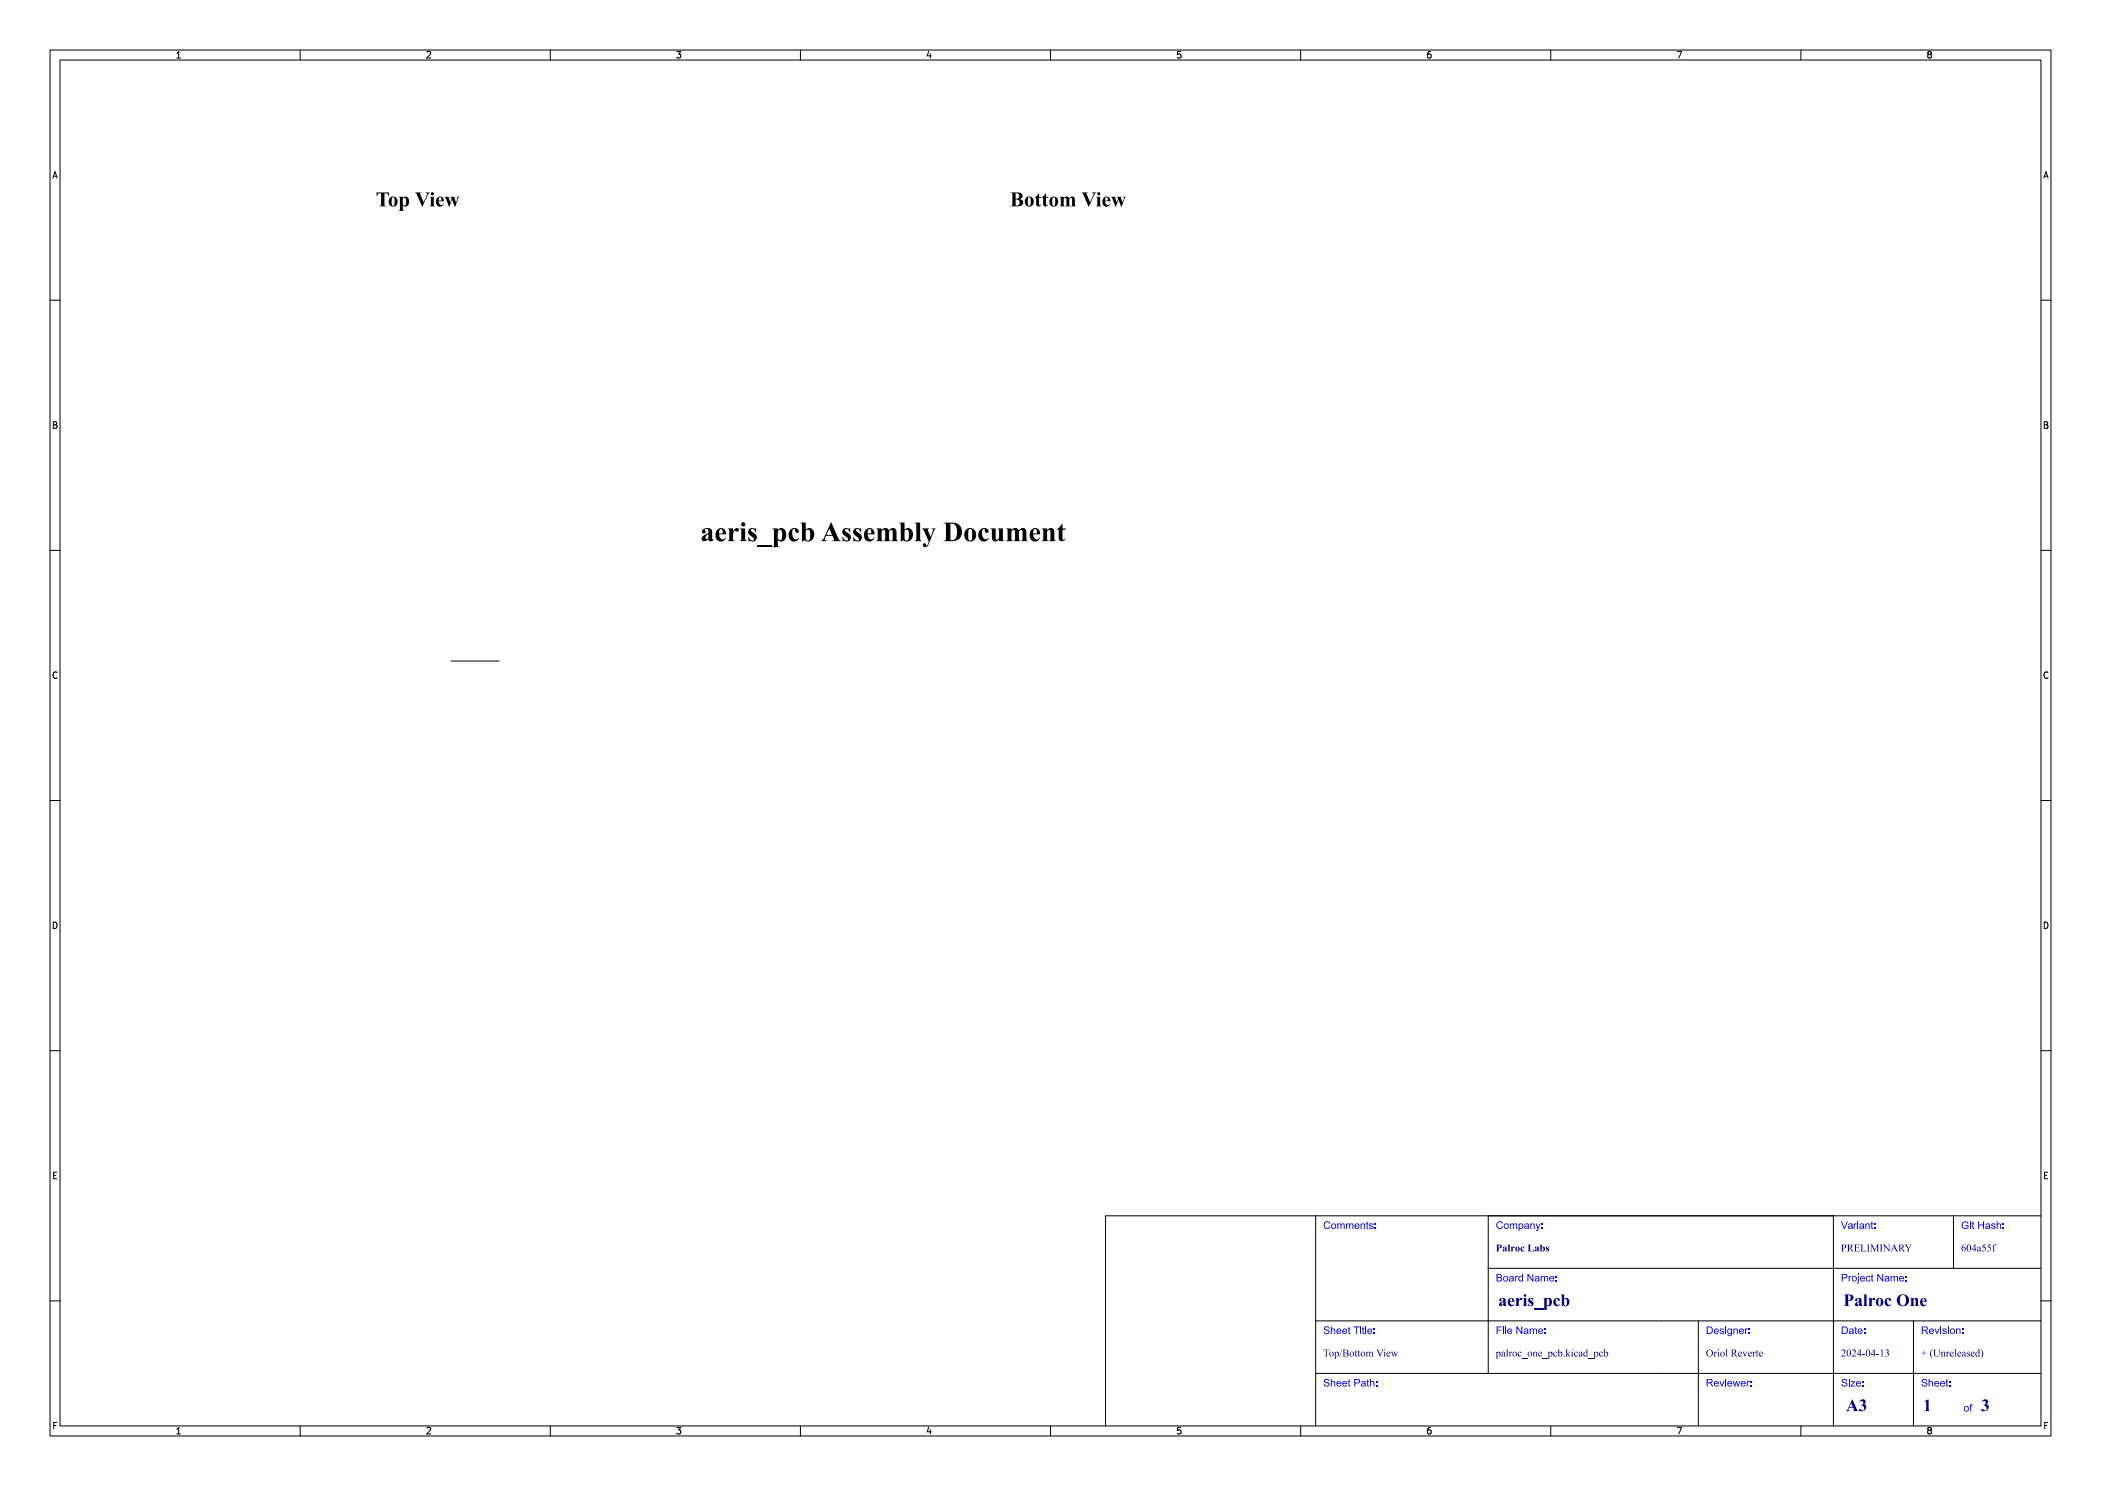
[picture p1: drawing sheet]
<svg xmlns="http://www.w3.org/2000/svg" width="420mm" height="297mm" viewBox="0 0 420 297" stroke-linecap="round" stroke-linejoin="round" font-family="sans-serif">
<defs><g id="words">
<text font-size="5.3" fill="#fff" x="140" y="108.5">aeris_pcb Assembly Document</text>
<g font-size="3.3" fill="#fff">
<text x="299.5" y="261.2">aeris_pcb</text>
<text x="368.5" y="261.2">Palroc One</text>
<text x="369" y="282.2">A3</text>
<text x="384.4" y="282.3">1</text>
<text x="396" y="282.3">3</text>
</g>
<g font-size="2" fill="#fff">
<text x="264.5" y="245.7">Comments:</text>
<text x="299" y="245.7">Company:</text>
<text x="368" y="245.7">Variant:</text>
<text x="392" y="245.7">Git Hash:</text>
<text x="299" y="250.2">Palroc Labs</text>
<text x="368" y="250.2">PRELIMINARY</text>
<text x="392" y="250.2">604a55f</text>
<text x="299" y="256.2">Board Name:</text>
<text x="368" y="256.2">Project Name:</text>
<text x="264.5" y="266.7">Sheet Title:</text>
<text x="299" y="266.7">File Name:</text>
<text x="341" y="266.7">Designer:</text>
<text x="368" y="266.7">Date:</text>
<text x="384" y="266.7">Revision:</text>
<text x="264.5" y="271.2">Top/Bottom View</text>
<text x="299" y="271.2">palroc_one_pcb.kicad_pcb</text>
<text x="341" y="271.2">Oriol Reverte</text>
<text x="368" y="271.2">2024-04-13</text>
<text x="384" y="271.2">+ (Unreleased)</text>
<text x="264.5" y="277.2">Sheet Path:</text>
<text x="341" y="277.2">Reviewer:</text>
<text x="368" y="277.2">Size:</text>
<text x="384" y="277.2">Sheet:</text>
<text x="392.5" y="282.2">of</text>
</g>
<g font-size="1.7" fill="#fff">
<text x="35" y="11.6">1</text>
<text x="85" y="11.6">2</text>
<text x="135" y="11.6">3</text>
<text x="185" y="11.6">4</text>
<text x="235" y="11.6">5</text>
<text x="285" y="11.6">6</text>
<text x="335" y="11.6">7</text>
<text x="385" y="11.6">8</text>
<text x="10.5" y="35.6">A</text>
<text x="408.5" y="35.6">A</text>
<text x="10.5" y="85.6">B</text>
<text x="408.5" y="85.6">B</text>
<text x="10.5" y="135.6">C</text>
<text x="408.5" y="135.6">C</text>
<text x="10.5" y="185.6">D</text>
<text x="408.5" y="185.6">D</text>
<text x="10.5" y="235.6">E</text>
<text x="408.5" y="235.6">E</text>
<text x="10.5" y="285.6">F</text>
<text x="35" y="286.7">1</text>
<text x="85" y="286.7">2</text>
<text x="135" y="286.7">3</text>
<text x="185" y="286.7">4</text>
<text x="235" y="286.7">5</text>
<text x="285" y="286.7">6</text>
<text x="335" y="286.7">7</text>
<text x="385" y="286.7">8</text>
<text x="408.5" y="285.6">F</text>
</g>
</g></defs>
<g fill="#000">
<path d="M75.3 38.5h2.5v.7a.76 .76 0 0 0-.9-.6v2.4l.3 .2h-1.4l.4-.2v-2.4a.75 .75 0 0 0-.9 .6z" fill-rule="evenodd"/>
<path d="M78.1 39.4a.95 .95 0 0 1 1.4 1 .95 .95 0 0 1-1.6 .6l-.2-.5h.6v.4a.26 .26 0 0 0 .3 .3 .26 .26 0 0 0 .2-.3v-1.3a.28 .28 0 0 0-.3-.2 .28 .28 0 0 0-.2 .4v.7h-.6v-.6z" fill-rule="evenodd"/>
<path d="M79.7 39.3h.8v.3a.73 .73 0 0 1 .9-.2 .73 .73 0 0 1 .4 .9 .77 .77 0 0 1-.3 .9 .77 .77 0 0 1-1-.1v.9l.3 .1h-1.1l.2-.2v-2.1h.6v1a.31 .31 0 0 0 .3 .3 .31 .31 0 0 0 .3-.2v-1.1a.31 .31 0 0 0-.3-.3 .31 .31 0 0 0-.3 .3h-.6v-.3z" fill-rule="evenodd"/>
<path d="M83 38.5h1.3l-.3 .1v.2l.7 1.6 .7-1.5-.1-.3-.3-.1h.9l-.3 .3-1.2 2.5-1.1-2.6z" fill-rule="evenodd"/>
<path d="M85.9 39.3h.8v1.7l.2 .2h-1l.2-.4v-1.3z" fill-rule="evenodd"/>
<path d="M87.4 39.6a.77 .77 0 0 1 .9-.2 .77 .77 0 0 1 .4 .8h-1a.54 .54 0 0 0 .3 .7 .54 .54 0 0 0 .7-.2 .82 .82 0 0 1-1.1 .5 .82 .82 0 0 1-.4-1.1h1l-.1-.6a.37 .37 0 0 0-.4 .1 .37 .37 0 0 0 0 .4h-.5z" fill-rule="evenodd"/>
<path d="M202 38.5h1.3a.72 .72 0 0 1 .9 .2 .72 .72 0 0 1 0 .9l-.4 .2a.73 .73 0 0 1 .8 .7 .73 .73 0 0 1-.9 .7h-1.7l.3-.1 .1-.2h.6a.51 .51 0 0 0 .8 0 .51 .51 0 0 0-.1-.7l-.2-.3h-.5v1h-.6v-1.2h.6a.57 .57 0 0 0 .7-.5 .57 .57 0 0 0-.7-.6v1.1h-.6l-.1-1z" fill-rule="evenodd"/>
<path d="M205.2 39.4a.95 .95 0 0 1 1.4 1 .95 .95 0 0 1-1.5 .6l-.2-.5h.6v.4a.26 .26 0 0 0 .2 .3 .26 .26 0 0 0 .3-.3v-1.3a.25 .25 0 0 0-.2-.2 .25 .25 0 0 0-.3 .3v.8h-.6v-.6z" fill-rule="evenodd"/>
<path d="M207.6 38.6l.1 .7h.5v.2h-.5v1.4l.1 .1 .3-.2a.51 .51 0 0 1-.6 .4 .51 .51 0 0 1-.4-.6v-1.1h-.2z" fill-rule="evenodd"/>
<path d="M209 38.6l.1 .7h.5v.2h-.5v1.4l.1 .1 .3-.2a.51 .51 0 0 1-.6 .4 .51 .51 0 0 1-.4-.6v-1.1h-.2z" fill-rule="evenodd"/>
<path d="M210.1 39.4a.95 .95 0 0 1 1.4 1 .95 .95 0 0 1-1.5 .6l-.2-.5h.5l.1 .4a.26 .26 0 0 0 .2 .3 .26 .26 0 0 0 .3-.3v-1.3a.25 .25 0 0 0-.3-.2 .25 .25 0 0 0-.2 .3l-.1 .8h-.5v-.6z" fill-rule="evenodd"/>
<path d="M211.8 39.3h.8v.3a.59 .59 0 0 1 .6-.3 .59 .59 0 0 1 .5 .3 .61 .61 0 0 1 .8-.3 .61 .61 0 0 1 .4 .7v1l.2 .2h-1l.2-.2v-1.2a.27 .27 0 0 0-.3-.3 .27 .27 0 0 0-.2 .3v1.2l.2 .2h-1l.2-.2v-1.2a.23 .23 0 0 0-.2-.2 .23 .23 0 0 0-.3 .1l-.1 1.1 .2 .4h-1l.3-.4-.1-1.3z" fill-rule="evenodd"/>
<path d="M216.2 38.5h1.3l-.3 .1v.2l.7 1.6 .7-1.5v-.3l-.4-.1h1l-.4 .3-1.1 2.5-1.2-2.6z" fill-rule="evenodd"/>
<path d="M219.1 39.3h.8v1.7l.3 .2h-1.1l.3-.4-.1-1.3z" fill-rule="evenodd"/>
<path d="M220.6 39.6a.77 .77 0 0 1 1-.2 .77 .77 0 0 1 .4 .8h-1.1a.54 .54 0 0 0 .3 .7 .54 .54 0 0 0 .7-.2 .82 .82 0 0 1-1.1 .5 .82 .82 0 0 1-.4-1.1h1.1l-.2-.6a.37 .37 0 0 0-.4 .1 .37 .37 0 0 0 0 .4h-.5z" fill-rule="evenodd"/>
<path d="M88.9 39.3h.9l-.1 .2 .3 1 .3-.8-.3-.4h1l-.2 .2 .4 1 .3-.9-.2-.3 .5 .1-.2 .2-.6 1.7h-.1l-.5-1.4-.7 1.4z" fill-rule="evenodd"/>
<path d="M222.1 39.3h1l-.2 .2 .3 1 .3-.8-.3-.4h1l-.2 .2 .4 1 .3-.9-.2-.3 .6 .1-.2 .2-.7 1.7h-.1l-.5-1.4-.6 1.4z" fill-rule="evenodd"/>
<circle cx="86.4" cy="38.7" r=".32"/>
<circle cx="219.6" cy="38.7" r=".32"/>
</g>
<g fill="none" stroke="#000" stroke-width=".2">
<path d="M10 10h400v277h-400zM12 12h396v273h-396zM35.3 11.6h.8M35.3 10.7l.4-.4v1.3M60 10v2M85.3 10.4l.5-.1 .3 .4-.8 .9h.8M110 10v2M135.3 10.3h.8l-.4 .5 .3 .1v.6l-.2 .1-.5-.1M160 10v2M185.7 10.2l-.4 1h.9M186 10.7v.9M210 10v2"/>
<path d="M236 10.3h-.6l-.1 .6 .2-.1 .5 .1 .1 .1-.1 .5-.2 .1-.5-.1M260 10v2M286 10.3l-.4 .1-.2 .2-.1 .7 .3 .3 .4-.1 .1-.5-.1-.1-.4-.1-.3 .2M310 10v2M335.3 10.3h.9l-.6 1.3M360 10v2M385.6 10.9l-.3 .2 .1 .4 .2 .1 .4-.1 .1-.2-.1-.3-.2-.1M385.6 10.9l-.3-.3 .3-.3h.2l.3 .2-.3 .4M385.6 10.9h.2M10.6 35.6l.4-1.3 .4 1.3M10.7 35.2h.6M408.6 35.6l.4-1.3 .4 1.3"/>
<path d="M408.7 35.2h.6M10 60h2M408 60h2M10.7 84.3h.4l.2 .2-.2 .4 .2 .1 .1 .3-.2 .3h-.5zM10.7 84.9h.4M408.6 84.3h.5l.2 .2-.2 .4 .2 .1 .1 .3-.3 .3h-.5zM408.6 84.9h.5M10 110h2M408 110h2M11.4 134.4a.62 .62 0 0 0-.9 .5 .62 .62 0 0 0 .7 .7l.2-.1M90.2 132.1h9.6M409.4 134.4a.62 .62 0 0 0-.9 .5 .62 .62 0 0 0 .6 .7l.3-.1"/>
<path d="M10 160h2M408 160h2M10.7 184.3a.66 .66 0 0 1 .7 .6 .66 .66 0 0 1-.7 .7zM408.6 184.3a.66 .66 0 0 1 .8 .6 .66 .66 0 0 1-.8 .7zM10 210h2M408 210h2M10.7 234.9h.5M11.3 234.3h-.6v1.3h.6M408.7 234.9h.4M409.3 234.3h-.6v1.3h.6M10 260h2M408 260h2"/>
<path d="M10.8 284.9h.4M11.4 284.3h-.6v1.3M35.3 285.7l.4-.4v1.3M35.3 286.6h.8M60 285v2M85.3 285.4l.5-.1 .3 .4-.8 .9h.8M110 285v2M135.3 285.3h.8l-.4 .5 .3 .1v.6l-.2 .1-.5-.1M160 285v2M185.7 285.2l-.4 1h.9M186 285.7v.9M210 285v2"/>
<path d="M236 285.3h-.6l-.1 .6 .2-.1 .5 .1 .1 .1-.1 .5-.2 .1-.5-.1M260 285v2M286 285.3l-.4 .1-.2 .2-.1 .7 .3 .3 .4-.1 .1-.5-.1-.1-.4-.1-.3 .2M310 285v2M335.3 285.3h.9l-.6 1.3M360 285v2M385.6 285.9l-.3-.3 .3-.3h.2l.3 .2-.3 .4M385.6 285.9l-.3 .2v.2l.3 .3 .4-.1 .1-.2v-.2l-.3-.2M385.6 285.9h.2M408.7 284.9h.5M409.4 284.3h-.7v1.3"/>
</g>
<path d="M384.6 280.1l.9-.4v2.1l.4 .2h-1.2l.3-.1v-1.5v-.3z" fill-rule="evenodd" fill="#00007f"/>
<g fill="#00f">
<path d="M384.3 275.7l.7-.1 .2 .4-.1 .1a.32 .32 0 0 0-.4-.4 .32 .32 0 0 0-.3 .5h.3a.5 .5 0 0 1 .6 .6 .5 .5 0 0 1-.8 .3l-.4-.3v-.2h.2a.39 .39 0 0 0 .4 .4 .39 .39 0 0 0 .4-.4l-.9-.4v-.2z" fill-rule="evenodd"/>
<path d="M385.5 275.6h.2v.6l.3-.2 .4 .2v.9h-.2v-.7a.27 .27 0 0 0-.3-.2 .27 .27 0 0 0-.2 .3v.6h-.2z" fill-rule="evenodd"/>
<path d="M386.8 276.2a.51 .51 0 0 1 .6-.1 .51 .51 0 0 1 .2 .5h-.8l.3 .4 .5-.2a.52 .52 0 0 1-.6 .3 .52 .52 0 0 1-.3-.6h.8l-.3-.3-.4 .3h-.1z" fill-rule="evenodd"/>
<path d="M388 276.2a.51 .51 0 0 1 .6-.1 .51 .51 0 0 1 .2 .5h-.8l.2 .4 .6-.2a.52 .52 0 0 1-.6 .3 .52 .52 0 0 1-.4-.6h.8l-.3-.3-.3 .3h-.2z" fill-rule="evenodd"/>
<path d="M389.1 275.8l.2-.1v.3h.1v.2h-.1v.6l.2 .3a.27 .27 0 0 1-.3 0 .27 .27 0 0 1-.1-.3v-.6h-.2z" fill-rule="evenodd"/>
<path d="M389.7 276h.2v.2h-.2z" fill-rule="evenodd"/>
<path d="M389.7 276.9h.2v.2h-.2z" fill-rule="evenodd"/>
<path d="M392.7 281.1a.54 .54 0 0 1 .9 .1 .54 .54 0 0 1-.3 .8 .54 .54 0 0 1-.7-.4h.2a.37 .37 0 0 0 .5 .4 .37 .37 0 0 0 0-.7l-.3-.1-.2 .4h-.2z" fill-rule="evenodd"/>
<path d="M393.9 280.7l.4-.1v.2l-.3 .1 .2 .3h-.2v.9h-.2v-.9h-.1z" fill-rule="evenodd"/>
</g>
<path d="M396.3 279.9a.55 .55 0 0 1 .9-.2 .55 .55 0 0 1-.1 .9 .81 .81 0 0 1 .2 1.2 .81 .81 0 0 1-1.3 0l.3-.2a.54 .54 0 0 0 .8 .2 .71 .71 0 0 0-.6-1 .41 .41 0 0 0 .5-.3 .41 .41 0 0 0-.3-.5 .41 .41 0 0 0-.5 .3z" fill-rule="evenodd" fill="#00007f"/>
<g fill="#00f">
<path d="M368.3 275.7l.7-.1 .2 .4-.1 .1a.32 .32 0 0 0-.4-.4 .32 .32 0 0 0-.3 .5h.3a.5 .5 0 0 1 .6 .6 .5 .5 0 0 1-.8 .3l-.4-.3v-.2h.2a.39 .39 0 0 0 .4 .4 .39 .39 0 0 0 .4-.4l-.9-.4v-.2z" fill-rule="evenodd"/>
<path d="M369.5 275.6h.2v.2h-.2z" fill-rule="evenodd"/>
<path d="M369.5 276h.2v1.1h-.2z" fill-rule="evenodd"/>
<path d="M369.9 276h.9l-.7 1h.8v.1h-1l.7-.9h-.7z" fill-rule="evenodd"/>
<path d="M371.1 276.2a.51 .51 0 0 1 .6-.1 .51 .51 0 0 1 .3 .5h-.8l.2 .4 .6-.2a.52 .52 0 0 1-.7 .3 .52 .52 0 0 1-.3-.6h.8l-.3-.3-.3 .3h-.2z" fill-rule="evenodd"/>
<path d="M372.3 276h.2v.2h-.2z" fill-rule="evenodd"/>
<path d="M372.3 276.9h.2v.2h-.2z" fill-rule="evenodd"/>
</g>
<g fill="#00007f">
<path d="M370.3 279.7l.9 2.1 .3 .2h-1.1l.2-.1-.1-.5h-.9l-.1 .5 .3 .1h-.8l.6-.8h.8l-.3-.7-.4 .7h-.1z" fill-rule="evenodd"/>
<path d="M371.9 279.9a.55 .55 0 0 1 .8-.2 .55 .55 0 0 1 0 .9 .81 .81 0 0 1 .1 1.2 .81 .81 0 0 1-1.2 0l.2-.2a.54 .54 0 0 0 .8 .2 .72 .72 0 0 0-.6-1 .41 .41 0 0 0 .5-.3 .41 .41 0 0 0-.3-.5 .41 .41 0 0 0-.5 .3z" fill-rule="evenodd"/>
</g>
<path d="M366.5 274.5h41.5M382.5 274.5v10.5M408 264h-41.5v21" fill="none" stroke="#000" stroke-width=".2"/>
<g fill="#00f">
<path d="M384.2 265.1h.6a.42 .42 0 0 1 .6 .4 .42 .42 0 0 1-.5 .4l.6 .7h-.3l-.4-.6h-.2h-.2v.6h-.2v-.8l.9-.1a.25 .25 0 0 0 0-.3 .25 .25 0 0 0-.3-.1h-.4v.5h-.2z" fill-rule="evenodd"/>
<path d="M385.7 265.7l.1-.1a.51 .51 0 0 1 .6 0 .51 .51 0 0 1 .2 .5h-.8l.2 .4 .6-.2a.52 .52 0 0 1-.7 .3 .52 .52 0 0 1-.3-.6h.8l-.3-.3-.3 .3h-.2z" fill-rule="evenodd"/>
<path d="M386.7 265.5h.2l.3 .9 .3-.9h.2l-.4 1.1h-.2z" fill-rule="evenodd"/>
<path d="M387.9 265.1h.2v.2h-.2z" fill-rule="evenodd"/>
<path d="M387.9 265.5h.2v1.1h-.2z" fill-rule="evenodd"/>
<path d="M388.4 265.6l.5-.1 .2 .3h-.2a.21 .21 0 0 0-.2-.2 .21 .21 0 0 0-.1 .3 .43 .43 0 0 1 .4 .1 .43 .43 0 0 1 .1 .4l-.2 .2h-.4l-.2-.3h.1a.24 .24 0 0 0 .3 .3 .24 .24 0 0 0 .2-.4 .43 .43 0 0 1-.6-.5z" fill-rule="evenodd"/>
<path d="M389.4 265.1h.2v.2h-.2z" fill-rule="evenodd"/>
<path d="M389.4 265.5h.2v1.1h-.2z" fill-rule="evenodd"/>
<path d="M390 265.6a.54 .54 0 0 1 .8 .1 .54 .54 0 0 1-.3 .8 .54 .54 0 0 1-.7-.4h.2a.37 .37 0 0 0 .5 .4 .37 .37 0 0 0 .1-.7l-.4-.1-.2 .4h-.2z" fill-rule="evenodd"/>
<path d="M391 265.5h.2v.2l.3-.2a.35 .35 0 0 1 .4 .5v.6h-.2v-.6a.27 .27 0 0 0-.3-.3 .27 .27 0 0 0-.2 .3v.6h-.2z" fill-rule="evenodd"/>
<path d="M392.2 265.5h.2v.2h-.2z" fill-rule="evenodd"/>
<path d="M392.2 266.4h.2v.2h-.2z" fill-rule="evenodd"/>
</g>
<g fill="#00007f">
<path d="M384 270.4h.5l.1-.5v.5l.5 .1h-.5l-.1 .5v-.5z" fill-rule="evenodd"/>
<path d="M386.1 269.8l.3-.1a1.42 1.42 0 0 0 0 1.9l-.5-.6a1.13 1.13 0 0 1 .2-1.2z" fill-rule="evenodd"/>
<path d="M386.4 269.7h.6l-.2 .2v.7a.41 .41 0 0 0 .4 .5 .41 .41 0 0 0 .4-.6v-.7l-.2-.1h.5l-.2 .2v.6a.55 .55 0 0 1-.6 .7 .55 .55 0 0 1-.5-.7v-.7z" fill-rule="evenodd"/>
<path d="M387.9 270.3l.4-.1v.2a.29 .29 0 0 1 .3-.2 .29 .29 0 0 1 .2 .3v.5l.2 .1h-.5l.2-.2-.1-.5-.1-.1-.2 .1v.6l.1 .1h-.4l.1-.1v-.6z" fill-rule="evenodd"/>
<path d="M389 270.3l.3-.1v.2l.2-.2h.2l-.4 .3v.5l.2 .1h-.5l.1-.1v-.6z" fill-rule="evenodd"/>
<path d="M389.9 270.3l.4-.1 .2 .2v.1h-.6l.2 .4 .3 .1 .1-.2a.41 .41 0 0 1-.6 .3 .41 .41 0 0 1-.1-.6h.5l-.2-.3-.3 .3z" fill-rule="evenodd"/>
<path d="M390.7 269.8l.3-.1v1.3l.1 .1h-.4l.1-.1v-.9v-.3z" fill-rule="evenodd"/>
<path d="M391.4 270.3l.4-.1 .2 .2 .1 .1h-.7l.2 .4 .3 .1 .1-.2a.41 .41 0 0 1-.5 .3 .41 .41 0 0 1-.2-.6h.5l-.2-.3-.3 .3z" fill-rule="evenodd"/>
<path d="M392.3 270.2l.5 .1 .1 .7 .1-.1-.1 .2-.2-.1-.2 .1h-.2l-.1-.2 .3 .1 .2-.1v-.3l-.5 .3 .5-.4-.2-.3-.2 .3z" fill-rule="evenodd"/>
<path d="M393.2 270.2h.5v.3l-.2-.3-.2 .1 .1 .2a.34 .34 0 0 1 .4 .5 .34 .34 0 0 1-.6 .1v-.3l.2 .3 .2-.2-.4-.4z" fill-rule="evenodd"/>
<path d="M394.1 270.3l.4-.1 .2 .2v.1h-.6l.1 .4 .3 .1 .2-.2a.41 .41 0 0 1-.6 .3 .41 .41 0 0 1-.1-.6h.5l-.2-.3-.3 .3z" fill-rule="evenodd"/>
<path d="M395.4 269.8l.3-.1v1.3h.2l-.6 .2-.4-.2v-.4h.2l.1 .4 .3-.1-.1-.7-.3 .1v.3h-.2v-.1a.41 .41 0 0 1 .6-.3v-.4z" fill-rule="evenodd"/>
<path d="M395.9 269.7a1.08 1.08 0 0 1 0 1.9 1.42 1.42 0 0 0 0-1.9z" fill-rule="evenodd"/>
</g>
<path d="M382.5 264v10.5" fill="none" stroke="#000" stroke-width=".2"/>
<g fill="#00f">
<path d="M368.2 265.1h.5a.75 .75 0 0 1 .7 .8 .75 .75 0 0 1-.7 .7h-.5v-.2h.5a.58 .58 0 0 0 .5-.5 .58 .58 0 0 0-.5-.6h-.3v1.1h-.2z" fill-rule="evenodd"/>
<path d="M369.7 265.6l.2-.1a.47 .47 0 0 1 .5 .1 .47 .47 0 0 1 .1 .6l.1 .4-.2-.1-.5 .1-.3-.1v-.2l.6 .2 .1-.4-.7 .2a.57 .57 0 0 1 .7-.4l-.1-.2-.6 .1z" fill-rule="evenodd"/>
<path d="M370.9 265.3l.1-.1v.3h.2v.2h-.2v.6l.2 .3a.27 .27 0 0 1-.3 0 .27 .27 0 0 1 0-.3v-.6h-.2z" fill-rule="evenodd"/>
<path d="M371.5 265.7l.1-.1a.51 .51 0 0 1 .5 0 .51 .51 0 0 1 .2 .5h-.8l.3 .4 .5-.2a.52 .52 0 0 1-.6 .3 .52 .52 0 0 1-.4-.6h.9l-.3-.3-.4 .3h-.2z" fill-rule="evenodd"/>
<path d="M372.6 265.5h.2v.2h-.2z" fill-rule="evenodd"/>
<path d="M372.6 266.4h.2v.2h-.2z" fill-rule="evenodd"/>
</g>
<path d="M408 253.5h-41.5v10.5" fill="none" stroke="#000" stroke-width=".2"/>
<g fill="#00f">
<path d="M368.2 254.6h.5a.46 .46 0 0 1 .6 .5 .46 .46 0 0 1-.6 .4h-.3v.6h-.2v-.8h.7l.2-.2-.2-.3h-.5v.5h-.2z" fill-rule="evenodd"/>
<path d="M369.5 255h.2v.2l.4-.2v.2a.24 .24 0 0 0-.3 .1 .24 .24 0 0 0-.1 .3v.5h-.2z" fill-rule="evenodd"/>
<path d="M370.3 255.1a.55 .55 0 0 1 .9 .1 .55 .55 0 0 1-.3 .8 .55 .55 0 0 1-.7-.4h.2a.37 .37 0 0 0 .5 .4 .37 .37 0 0 0 0-.7l-.3-.1-.2 .4h-.2z" fill-rule="evenodd"/>
<path d="M371.4 254.6h.2v.2h-.2z" fill-rule="evenodd"/>
<path d="M371.4 255h.2v1.2a.3 .3 0 0 1-.1 .3 .3 .3 0 0 1-.3 0l.2-.2z" fill-rule="evenodd"/>
<path d="M371.9 255.2a.51 .51 0 0 1 .7-.1 .51 .51 0 0 1 .2 .5h-.8l.2 .4 .6-.2a.52 .52 0 0 1-.6 .3 .52 .52 0 0 1-.4-.6h.8l-.3-.3-.3 .3h-.2z" fill-rule="evenodd"/>
<path d="M373.1 255.1h.6l.2 .3h-.2a.34 .34 0 0 0-.5-.2 .34 .34 0 0 0 0 .6l.3 .2 .2-.3h.2a.53 .53 0 0 1-.8 .3 .53 .53 0 0 1 0-.8z" fill-rule="evenodd"/>
<path d="M374.1 254.8l.2-.1v.3h.2v.2h-.2v.6l.2 .3a.27 .27 0 0 1-.3 0 .27 .27 0 0 1-.1-.3v-.6h-.1z" fill-rule="evenodd"/>
<path d="M375.3 254.6h.2l.8 1.2v-1.2h.2v1.5h-.2l-.8-1.2v1.2h-.2z" fill-rule="evenodd"/>
<path d="M376.9 255.1l.1-.1a.47 .47 0 0 1 .6 .1 .47 .47 0 0 1 0 .6l.1 .4-.2-.1-.5 .1-.3-.1v-.2l.6 .2 .2-.4-.8 .2a.57 .57 0 0 1 .8-.4l-.2-.2-.6 .1z" fill-rule="evenodd"/>
<path d="M377.9 255h.2v.2l.3-.2 .3 .2 .3-.2 .3 .1 .1 1h-.2l-.1-.9a.26 .26 0 0 0-.2 0 .26 .26 0 0 0-.1 .3v.6h-.2v-.8l-.4-.1-.1 .9h-.2z" fill-rule="evenodd"/>
<path d="M379.8 255.2a.51 .51 0 0 1 .6-.1 .51 .51 0 0 1 .2 .5h-.8l.3 .4 .5-.2a.52 .52 0 0 1-.6 .3 .52 .52 0 0 1-.4-.6h.8l-.3-.3-.3 .3h-.2z" fill-rule="evenodd"/>
<path d="M380.9 255h.2v.2h-.2z" fill-rule="evenodd"/>
<path d="M380.9 255.9h.2v.2h-.2z" fill-rule="evenodd"/>
</g>
<g fill="#00007f">
<path d="M368.2 269.8a.42 .42 0 0 1 .6 .1 .42 .42 0 0 1-.1 .6l-.4 .5 .7-.1-.1 .2h-.9a.88 .88 0 0 0 .6-1.2h-.2l-.3 .2z" fill-rule="evenodd"/>
<path d="M369.3 269.8l.2-.1a.7 .7 0 0 1 .5 .7 .7 .7 0 0 1-.6 .7l-.3-.5 .2-.1a.36 .36 0 0 0 0 .4 .36 .36 0 0 0 .4 .1l.1-.8-.2-.4a.42 .42 0 0 0-.3 .7l-.2-.1z" fill-rule="evenodd"/>
<path d="M370.3 269.8a.42 .42 0 0 1 .6 .1 .42 .42 0 0 1-.1 .6l-.4 .5 .7-.1-.1 .2h-.9a.88 .88 0 0 0 .6-1.2h-.2l-.3 .2z" fill-rule="evenodd"/>
<path d="M371.8 269.7h.1v.9h.2v.2h-.2v.3h-.1v-.3h-.6v-.2h.6v-.7l-.6 .7z" fill-rule="evenodd"/>
<path d="M372.3 270.6h.5v.1h-.5z" fill-rule="evenodd"/>
<path d="M373.2 269.8l.1-.1a.7 .7 0 0 1 .6 .7 .7 .7 0 0 1-.6 .7l-.3-.5 .2-.1a.36 .36 0 0 0-.1 .4 .36 .36 0 0 0 .4 .1l.2-.6-.2-.6a.42 .42 0 0 0-.3 .7l-.2-.1z" fill-rule="evenodd"/>
<path d="M374.6 269.7h.1v.9h.2v.2h-.2v.3h-.1v-.3h-.6v-.2h.6v-.7l-.6 .7z" fill-rule="evenodd"/>
<path d="M375.1 270.6h.5v.1h-.5z" fill-rule="evenodd"/>
<path d="M375.9 269.9l.4-.2v1.3l.2 .1h-.5l.1-.1v-1z" fill-rule="evenodd"/>
<path d="M377 269.8h.4a.31 .31 0 0 1 0 .5 .44 .44 0 0 1 .1 .7 .44 .44 0 0 1-.6 0 .35 .35 0 0 0 .5-.1 .35 .35 0 0 0-.3-.5 .28 .28 0 0 0 .3-.2 .28 .28 0 0 0-.2-.3 .28 .28 0 0 0-.3 .1z" fill-rule="evenodd"/>
</g>
<g fill="#00f">
<path d="M341.2 275.6h.6a.42 .42 0 0 1 .6 .4 .42 .42 0 0 1-.5 .4l.6 .7h-.3a.74 .74 0 0 0-.8-.6v.6h-.2v-.8l.9-.1a.25 .25 0 0 0 0-.3 .25 .25 0 0 0-.3-.1h-.4v.5h-.2z" fill-rule="evenodd"/>
<path d="M342.7 276.2a.51 .51 0 0 1 .6-.1 .51 .51 0 0 1 .3 .5h-.8l.2 .4 .6-.2a.52 .52 0 0 1-.7 .3 .52 .52 0 0 1-.3-.6h.8l-.3-.3-.3 .3h-.2z" fill-rule="evenodd"/>
<path d="M343.7 276h.2l.3 .9 .3-.9h.2l-.4 1.1h-.2z" fill-rule="evenodd"/>
<path d="M344.9 275.6h.2v.2h-.2z" fill-rule="evenodd"/>
<path d="M344.9 276h.2v1.1h-.2z" fill-rule="evenodd"/>
<path d="M345.4 276.2a.51 .51 0 0 1 .6-.1 .51 .51 0 0 1 .3 .5h-.8l.2 .4 .6-.2a.52 .52 0 0 1-.7 .3 .52 .52 0 0 1-.3-.6h.8l-.3-.3-.3 .3h-.2z" fill-rule="evenodd"/>
<path d="M346.4 276h.2l.2 .9 .2-.9h.2l.2 .9 .3-.9h.2l-.4 1.1h-.2l-.2-.8-.2 .8h-.2z" fill-rule="evenodd"/>
<path d="M348.1 276.2a.51 .51 0 0 1 .6-.1 .51 .51 0 0 1 .3 .5h-.9l.3 .4 .6-.2a.52 .52 0 0 1-.7 .3 .52 .52 0 0 1-.3-.6h.8l-.3-.3-.3 .3h-.2z" fill-rule="evenodd"/>
<path d="M349.2 276h.1v.2l.4-.2v.2a.24 .24 0 0 0-.3 .1 .24 .24 0 0 0 0 .3v.5h-.2z" fill-rule="evenodd"/>
<path d="M349.9 276h.2v.2h-.2z" fill-rule="evenodd"/>
<path d="M349.9 276.9h.2v.2h-.2z" fill-rule="evenodd"/>
</g>
<path d="M332 274.5h34.5M339.5 274.5v10.5" fill="none" stroke="#000" stroke-width=".2"/>
<g fill="#00f">
<path d="M341.2 265.1h.5a.75 .75 0 0 1 .7 .8 .75 .75 0 0 1-.7 .7h-.5v-.2h.5a.58 .58 0 0 0 .5-.5 .58 .58 0 0 0-.5-.6h-.3v1.1h-.2z" fill-rule="evenodd"/>
<path d="M342.7 265.7l.1-.1a.51 .51 0 0 1 .6 0 .51 .51 0 0 1 .2 .5h-.8l.2 .4 .6-.2a.52 .52 0 0 1-.7 .3 .52 .52 0 0 1-.3-.6h.8l-.3-.3-.3 .3h-.2z" fill-rule="evenodd"/>
<path d="M343.8 265.6l.6-.1 .2 .3h-.2a.21 .21 0 0 0-.2-.2 .21 .21 0 0 0-.2 .3 .43 .43 0 0 1 .5 .1 .43 .43 0 0 1 .1 .4l-.2 .2h-.4l-.3-.3h.2a.24 .24 0 0 0 .3 .3 .24 .24 0 0 0 .2-.4 .43 .43 0 0 1-.6-.5z" fill-rule="evenodd"/>
<path d="M344.9 265.1h.2v.2h-.2z" fill-rule="evenodd"/>
<path d="M344.9 265.5h.2v1.1h-.2z" fill-rule="evenodd"/>
<path d="M345.4 265.6l.3-.1 .4 .2v-.2h.1v1a.48 .48 0 0 1-.3 .5 .48 .48 0 0 1-.6-.3l.5 .2 .2-.1v-.3a.47 .47 0 0 1-.5 0 .47 .47 0 0 1-.2-.4h.2a.34 .34 0 0 0 .4 .3 .34 .34 0 0 0 .1-.5 .3 .3 0 0 0-.3-.2 .3 .3 0 0 0-.2 .4h-.2z" fill-rule="evenodd"/>
<path d="M346.5 265.5h.2v.2l.3-.2a.35 .35 0 0 1 .4 .5v.6h-.2v-.6a.27 .27 0 0 0-.3-.3 .27 .27 0 0 0-.2 .3v.6h-.2z" fill-rule="evenodd"/>
<path d="M347.7 265.7l.1-.1a.51 .51 0 0 1 .6 0 .51 .51 0 0 1 .2 .5h-.8l.2 .4 .6-.2a.52 .52 0 0 1-.6 .3 .52 .52 0 0 1-.4-.6h.8l-.3-.3-.3 .3h-.2z" fill-rule="evenodd"/>
<path d="M348.8 265.5h.2v.2l.4-.2v.2a.24 .24 0 0 0-.3 .1 .24 .24 0 0 0-.1 .3v.5h-.2z" fill-rule="evenodd"/>
<path d="M349.6 265.5h.2v.2h-.2z" fill-rule="evenodd"/>
<path d="M349.6 266.4h.2v.2h-.2z" fill-rule="evenodd"/>
</g>
<path d="M332 264h34.5M339.5 264v10.5" fill="none" stroke="#000" stroke-width=".2"/>
<g fill="#00007f">
<path d="M341.3 269.9a.7 .7 0 0 1 1.1 .2 .7 .7 0 0 1-.4 1 .7 .7 0 0 1-.9-.7h.2a.5 .5 0 0 0 .5 .7 .5 .5 0 0 0 .4-.8 .46 .46 0 0 0-.5-.5 .46 .46 0 0 0-.4 .6h-.2z" fill-rule="evenodd"/>
<path d="M342.5 270.3l.4-.1v.2l.1-.2h.2l-.3 .3v.5l.1 .1h-.5l.2-.1v-.5v-.2z" fill-rule="evenodd"/>
<path d="M343.3 270.3l.3-.1v.8l.1 .1h-.4l.1-.1v-.5z" fill-rule="evenodd"/>
<path d="M344 270.3a.46 .46 0 0 1 .8 .1 .46 .46 0 0 1-.4 .7 .46 .46 0 0 1-.5-.5h.2a.34 .34 0 0 0 .1 .4 .34 .34 0 0 0 .4-.1 .34 .34 0 0 0 0-.4l-.3-.3-.2 .4h-.2z" fill-rule="evenodd"/>
<path d="M344.9 269.8l.3-.1v1.3l.2 .1h-.5l.2-.1v-.9z" fill-rule="evenodd"/>
<path d="M346 269.7h.8l.2 .2a.36 .36 0 0 1-.3 .5l.7 .7h-.4l-.5-.6h-.1v.5l.2 .1h-.6l.2-.1v-1.2h.2v.6a.32 .32 0 0 0 .4-.3 .32 .32 0 0 0-.4-.3z" fill-rule="evenodd"/>
<path d="M347.6 270.3l.3-.1 .3 .2v.1h-.6l.1 .4 .3 .1 .2-.2a.41 .41 0 0 1-.6 .3 .41 .41 0 0 1-.1-.6h.5l-.2-.3-.3 .3z" fill-rule="evenodd"/>
<path d="M348.3 270.2h.4l-.1 .1 .3 .6 .2-.6-.1-.1h.3l-.5 1z" fill-rule="evenodd"/>
<path d="M349.5 270.3l.4-.1 .3 .2v.1h-.6l.1 .4 .3 .1 .2-.2a.41 .41 0 0 1-.6 .3 .41 .41 0 0 1-.2-.6h.6l-.2-.3-.4 .3z" fill-rule="evenodd"/>
<path d="M350.3 270.3l.3-.1v.2l.2-.2h.2l-.4 .3v.5l.2 .1h-.5l.1-.1v-.6z" fill-rule="evenodd"/>
<path d="M351.3 269.9v.3h.2h-.2v.7h.3l-.3 .2-.2-.1v-.8h-.1z" fill-rule="evenodd"/>
<path d="M351.8 270.3l.3-.1 .3 .2v.1h-.6l.1 .4 .3 .1 .2-.2a.41 .41 0 0 1-.6 .3 .41 .41 0 0 1-.1-.6h.5l-.2-.3-.3 .3z" fill-rule="evenodd"/>
<circle cx="343.5" cy="269.8" r=".1"/>
</g>
<path d="M332 264h-34.5v10.5h34.5" fill="none" stroke="#000" stroke-width=".2"/>
<g fill="#00007f">
<path d="M299 270.3l.3-.1v.2a.39 .39 0 0 1 .6-.1 .39 .39 0 0 1 0 .5l-.2 .3h-.4v.4l.2 .1h-.5l.2-.2v-1h.1l.1 .6a.33 .33 0 0 0 .4-.3 .33 .33 0 0 0-.4-.3h-.2z" fill-rule="evenodd"/>
<path d="M300.2 270.2l.6 .1v.7l.2-.1-.1 .2-.7-.1-.1-.1 .3 .1 .2-.1v-.3l-.5 .3 .5-.4-.1-.3-.3 .3z" fill-rule="evenodd"/>
<path d="M301 269.8l.4-.1v1.3l.1 .1h-.4l.1-.1v-.9v-.3z" fill-rule="evenodd"/>
<path d="M301.6 270.3l.3-.1v.2l.2-.2h.2l-.4 .3v.5l.2 .1h-.5l.1-.1v-.6z" fill-rule="evenodd"/>
<path d="M302.5 270.3a.46 .46 0 0 1 .7 .1 .46 .46 0 0 1-.3 .7 .46 .46 0 0 1-.6-.5h.2a.34 .34 0 0 0 .1 .4 .34 .34 0 0 0 .5-.1 .34 .34 0 0 0-.1-.4l-.2-.3-.3 .4h-.2z" fill-rule="evenodd"/>
<path d="M303.5 270.3l.4-.1 .2 .1v.2a.28 .28 0 0 0-.4-.3 .28 .28 0 0 0-.1 .5l.2 .3 .3-.2a.43 .43 0 0 1-.6 .3 .43 .43 0 0 1 0-.7z" fill-rule="evenodd"/>
<path d="M304.2 271.5l1.1 .1z" fill-rule="evenodd"/>
<path d="M305.5 270.3a.46 .46 0 0 1 .8 .1 .46 .46 0 0 1-.4 .7 .46 .46 0 0 1-.5-.5h.2a.34 .34 0 0 0 .1 .4 .34 .34 0 0 0 .4-.1 .34 .34 0 0 0 0-.4l-.3-.3-.2 .4h-.2z" fill-rule="evenodd"/>
<path d="M306.4 270.3l.3-.1v.2a.29 .29 0 0 1 .3-.2 .29 .29 0 0 1 .2 .3v.5l.2 .1h-.5l.2-.2v-.5l-.2-.1-.2 .1v.6l.1 .1h-.4l.1-.1v-.6z" fill-rule="evenodd"/>
<path d="M307.6 270.3l.4-.1 .2 .2 .1 .1h-.7l.2 .4 .3 .1 .1-.2a.41 .41 0 0 1-.5 .3 .41 .41 0 0 1-.2-.6h.6l-.3-.3-.3 .3z" fill-rule="evenodd"/>
<path d="M308.3 271.5l1.1 .1z" fill-rule="evenodd"/>
<path d="M309.4 270.3l.3-.1v.2a.39 .39 0 0 1 .6-.1 .39 .39 0 0 1 0 .5l-.2 .3h-.4v.4l.2 .1h-.5l.1-.2v-1h.2v.6a.33 .33 0 0 0 .5-.3 .33 .33 0 0 0-.4-.3h-.3z" fill-rule="evenodd"/>
<path d="M310.6 270.3l.4-.1 .3 .1-.1 .2a.28 .28 0 0 0-.4-.3 .28 .28 0 0 0-.1 .5l.2 .3 .4-.2a.43 .43 0 0 1-.7 .3 .43 .43 0 0 1 0-.7z" fill-rule="evenodd"/>
<path d="M311.3 269.8l.4-.1v.6a.46 .46 0 0 1 .7 .3 .46 .46 0 0 1-.6 .6l-.3-.2v-.6h.2v.6a.32 .32 0 0 0 .5-.3 .32 .32 0 0 0-.5-.3h-.2v-.5z" fill-rule="evenodd"/>
<path d="M312.9 269.8l.4-.1v.9l.3-.3-.1-.1h.4l-.5 .3 .6 .6h-.5l-.2-.5v.4l.1 .1h-.5l.2-.2v-1z" fill-rule="evenodd"/>
<path d="M314 270.3l.4-.1v.8l.1 .1h-.4l.1-.1v-.5z" fill-rule="evenodd"/>
<path d="M314.8 270.3l.4-.1 .2 .1-.1 .2a.28 .28 0 0 0-.4-.3 .28 .28 0 0 0-.1 .5l.2 .3 .4-.2a.43 .43 0 0 1-.6 .3 .43 .43 0 0 1-.1-.7z" fill-rule="evenodd"/>
<path d="M315.7 270.2l.5 .1 .1 .7 .1-.1-.1 .2-.7-.1v-.1l.3 .1 .2-.1v-.3l-.5 .3 .5-.4-.2-.3-.3 .3z" fill-rule="evenodd"/>
<path d="M317 269.8l.3-.1v1.3h.2l-.6 .2-.3-.2-.1-.4h.2l.2 .4 .3-.1-.2-.7-.2 .1-.1 .3h-.2v-.1a.41 .41 0 0 1 .7-.3l-.1-.4z" fill-rule="evenodd"/>
<path d="M317.5 271.5l1 .1z" fill-rule="evenodd"/>
<path d="M318.5 270.3l.4-.1v.2a.39 .39 0 0 1 .5-.1 .39 .39 0 0 1 .1 .5l-.3 .3h-.3v.4l.1 .1h-.5l.2-.2v-1h.2v.6a.33 .33 0 0 0 .4-.3 .33 .33 0 0 0-.4-.3h-.2z" fill-rule="evenodd"/>
<path d="M319.8 270.3l.4-.1 .2 .1-.1 .2a.28 .28 0 0 0-.4-.3 .28 .28 0 0 0-.1 .5l.3 .3 .3-.2a.43 .43 0 0 1-.6 .3 .43 .43 0 0 1-.1-.7z" fill-rule="evenodd"/>
<path d="M320.5 269.8l.3-.1v.6a.46 .46 0 0 1 .7 .3 .46 .46 0 0 1-.5 .6l-.3-.2v-.6h.1v.6a.32 .32 0 0 0 .5-.3 .32 .32 0 0 0-.5-.3h-.1v-.5z" fill-rule="evenodd"/>
<circle cx="312.7" cy="271" r=".11"/>
<circle cx="314.3" cy="269.8" r=".1"/>
</g>
<path d="M366.5 253.5h-69v10.5" fill="none" stroke="#000" stroke-width=".2"/>
<g fill="#00f">
<path d="M299.2 254.6l.9 .1 .1 .3-.2 .3a.42 .42 0 0 1 .3 .6 .42 .42 0 0 1-.6 .2h-.5v-.2l.9-.1-.1-.3-.6-.1v.5h-.2v-.7h.5a.24 .24 0 0 0 .3-.1 .24 .24 0 0 0-.2-.3h-.4v.4h-.2z" fill-rule="evenodd"/>
<path d="M300.6 255.1a.55 .55 0 0 1 .9 .1 .55 .55 0 0 1-.3 .8 .55 .55 0 0 1-.7-.4h.2a.37 .37 0 0 0 .5 .4 .37 .37 0 0 0 0-.7l-.3-.1-.2 .4h-.2z" fill-rule="evenodd"/>
<path d="M301.8 255.2l.1-.2a.47 .47 0 0 1 .6 .1 .47 .47 0 0 1 .1 .6v.4l-.2-.1-.5 .1-.2-.1-.1-.2 .6 .2 .2-.4-.8 .2a.57 .57 0 0 1 .8-.4l-.2-.2-.5 .1z" fill-rule="evenodd"/>
<path d="M302.9 255h.1v.2l.4-.2v.2a.25 .25 0 0 0-.3 .1 .25 .25 0 0 0 0 .3v.5h-.2z" fill-rule="evenodd"/>
<path d="M303.7 255.1l.3-.1 .3 .2v-.6h.1v1.5h-.1v-.1l-.2 .1h-.4l-.2-.4 .2-.1a.34 .34 0 0 0 .4 .4 .34 .34 0 0 0 .2-.6l-.4-.2-.2 .4h-.2z" fill-rule="evenodd"/>
<path d="M305.3 254.6h.2l.8 1.2v-1.2h.2v1.5h-.2l-.8-1.2v1.2h-.2z" fill-rule="evenodd"/>
<path d="M306.9 255.2l.1-.2a.47 .47 0 0 1 .6 .1 .47 .47 0 0 1 .1 .6l.1 .4-.3-.1-.4 .1-.3-.1v-.2l.6 .2 .1-.4-.7 .2a.57 .57 0 0 1 .7-.4l-.1-.2-.6 .1z" fill-rule="evenodd"/>
<path d="M308 255h.2v.2l.2-.2 .4 .2 .3-.2 .2 .1 .2 1h-.2l-.1-.9a.26 .26 0 0 0-.3 0 .26 .26 0 0 0-.1 .3v.6h-.2v-.8l-.3-.1-.1 .9h-.2z" fill-rule="evenodd"/>
<path d="M309.8 255.2a.51 .51 0 0 1 .6-.1 .51 .51 0 0 1 .3 .5h-.8l.2 .4 .6-.2a.52 .52 0 0 1-.7 .3 .52 .52 0 0 1-.3-.6h.8l-.3-.3-.3 .3h-.2z" fill-rule="evenodd"/>
<path d="M311 255h.2v.2h-.2z" fill-rule="evenodd"/>
<path d="M311 255.9h.2v.2h-.2z" fill-rule="evenodd"/>
<path d="M368 244.1h.2l.5 1.4 .5-1.4h.2l-.6 1.5h-.2z" fill-rule="evenodd"/>
<path d="M369.6 244.6l.1-.1a.47 .47 0 0 1 .5 .1 .47 .47 0 0 1 .1 .6l.1 .4-.2-.1-.5 .1-.3-.1v-.2l.6 .2 .2-.4-.8 .2a.57 .57 0 0 1 .8-.4l-.2-.2-.6 .1z" fill-rule="evenodd"/>
<path d="M370.5 244.5h.2v.2l.4-.2v.2a.25 .25 0 0 0-.3 .1 .25 .25 0 0 0-.1 .3v.5h-.2z" fill-rule="evenodd"/>
<path d="M371.2 244.1h.2v.2h-.2z" fill-rule="evenodd"/>
<path d="M371.2 244.5h.2v1.1h-.2z" fill-rule="evenodd"/>
<path d="M371.8 244.6l.1-.1a.47 .47 0 0 1 .6 .1 .47 .47 0 0 1 .1 .6l.1 .4-.3-.1-.5 .1-.2-.1v-.2l.6 .2 .1-.4-.7 .2a.57 .57 0 0 1 .7-.4l-.2-.2-.5 .1z" fill-rule="evenodd"/>
<path d="M372.9 244.5h.1v.2l.4-.2a.35 .35 0 0 1 .4 .5v.6h-.2v-.6a.27 .27 0 0 0-.3-.3 .27 .27 0 0 0-.2 .3v.6h-.2z" fill-rule="evenodd"/>
<path d="M374.1 244.3l.2-.1v.3h.2v.2h-.2v.6l.2 .3a.27 .27 0 0 1-.3 0 .27 .27 0 0 1-.1-.3v-.6h-.2z" fill-rule="evenodd"/>
<path d="M374.7 244.5h.2v.2h-.2z" fill-rule="evenodd"/>
<path d="M374.7 245.4h.2v.2h-.2z" fill-rule="evenodd"/>
</g>
<path d="M408 243h-41.5v10.5" fill="none" stroke="#000" stroke-width=".2"/>
<g fill="#00007f">
<path d="M368 248.7h.5a.42 .42 0 0 1 .6 .5 .42 .42 0 0 1-.7 .3v.5l.2 .1h-.6l.2-.1v-1.2h.2v.6a.31 .31 0 0 0 .5-.3 .31 .31 0 0 0-.5-.3z" fill-rule="evenodd"/>
<path d="M369.2 248.7h.8l.3 .2a.35 .35 0 0 1-.4 .5l.7 .7h-.4l-.5-.6h-.1v.5l.2 .1h-.6l.2-.1v-1.2h.2v.6a.32 .32 0 0 0 .5-.3 .32 .32 0 0 0-.5-.3z" fill-rule="evenodd"/>
<path d="M370.6 248.7h1.1v.3l-.2-.2h-.5v.6l.4-.1 .2-.1v.4l-.2-.1-.4-.1 .1 .6a.51 .51 0 0 0 .7-.2l-.1 .3h-1.1l.2-.2v-1z" fill-rule="evenodd"/>
<path d="M371.9 248.7h.6l-.2 .2v1a.48 .48 0 0 0 .8-.2l-.1 .4h-1.1l.2-.2v-1z" fill-rule="evenodd"/>
<path d="M373.2 248.7h.6l-.2 .3v1l.2 .1h-.6l.2-.2v-1z" fill-rule="evenodd"/>
<path d="M373.9 248.7h.4l.5 1.1 .5-1.1h.4l-.2 .3v1l.2 .1h-.6l.2-.1v-1l-.6 1.1-.5-1.1v1l.1 .1h-.4l.2-.2v-1z" fill-rule="evenodd"/>
<path d="M375.7 248.7h.6l-.2 .3v1l.2 .1h-.6l.2-.2v-1z" fill-rule="evenodd"/>
<path d="M376.4 248.7h.3l.9 1.1v-1l-.2-.1h.5l-.2 .2v1.2l-1-1.1v1l.2 .1h-.5l.2-.1v-1.1z" fill-rule="evenodd"/>
<path d="M378.6 248.7l.8 1.4h-.5l.1-.1-.1-.3h-.6l-.1 .3 .2 .1h-.5l.4-.5h.5l-.2-.6-.3 .6z" fill-rule="evenodd"/>
<path d="M379.5 248.7h.7l.3 .2a.35 .35 0 0 1-.3 .5l.6 .7h-.3l-.5-.6h-.1v.5l.2 .1h-.6l.2-.1-.1-1.2h.3v.6a.32 .32 0 0 0 .4-.3 .32 .32 0 0 0-.4-.3z" fill-rule="evenodd"/>
<path d="M380.7 248.7h.6l-.1 .2 .3 .5 .3-.5-.1-.2h.5l-.6 .8v.5l.2 .1h-.6l.1-.1 .1-.4z" fill-rule="evenodd"/>
</g>
<path d="M366.5 243h-69v10.5" fill="none" stroke="#000" stroke-width=".2"/>
<g fill="#00f">
<path d="M299.3 244.3l.7-.2 .4 .3-.2 .2a.53 .53 0 0 0-.8-.2 .53 .53 0 0 0 0 .8l.4 .3 .3-.1 .1-.3h.2a.74 .74 0 0 1-1.1 .4 .74 .74 0 0 1 0-1.2z" fill-rule="evenodd"/>
<path d="M300.8 244.6a.54 .54 0 0 1 .8 .1 .54 .54 0 0 1-.3 .8 .54 .54 0 0 1-.7-.4h.2a.37 .37 0 0 0 .5 .4 .37 .37 0 0 0 .1-.7l-.4-.1-.2 .4h-.2z" fill-rule="evenodd"/>
<path d="M301.8 244.5h.2v.2l.4-.2 .2 .2 .3-.2 .3 .1 .1 1h-.2l-.1-.9a.26 .26 0 0 0-.3 0 .26 .26 0 0 0 0 .3v.6h-.2l-.1-.8-.3-.1-.1 .9h-.2z" fill-rule="evenodd"/>
<path d="M303.6 244.5h.1v.2a.5 .5 0 0 1 .8 .4 .5 .5 0 0 1-.7 .4v.5h-.2v-.9h.1a.33 .33 0 0 0 .4 .4 .33 .33 0 0 0 .2-.5l-.1-.3h-.2l-.3 .4h-.1z" fill-rule="evenodd"/>
<path d="M304.8 244.6l.1-.1a.47 .47 0 0 1 .6 .1 .47 .47 0 0 1 .1 .6l.1 .4-.3-.1-.4 .1-.3-.1v-.2l.6 .2 .1-.4-.7 .2a.57 .57 0 0 1 .7-.4l-.1-.2-.6 .1z" fill-rule="evenodd"/>
<path d="M305.9 244.5h.2v.2l.3-.2a.35 .35 0 0 1 .4 .5v.6h-.2v-.6a.27 .27 0 0 0-.3-.3 .27 .27 0 0 0-.2 .3v.6h-.2z" fill-rule="evenodd"/>
<path d="M307 244.5h.2l.3 .9 .3-.9h.2l-.6 1.4-.2 .2-.1-.1-.1-.1 .3-.1 .1-.2z" fill-rule="evenodd"/>
<path d="M308.2 244.5h.2v.2h-.2z" fill-rule="evenodd"/>
<path d="M308.2 245.4h.2v.2h-.2z" fill-rule="evenodd"/>
</g>
<g fill="#00007f">
<path d="M299.1 248.7h.6a.42 .42 0 0 1 .5 .5 .42 .42 0 0 1-.6 .3v.5l.2 .1h-.7l.1-.1v-.6h.4a.3 .3 0 0 0 .3-.3 .3 .3 0 0 0-.3-.3v.6h-.4v-.6z" fill-rule="evenodd"/>
<path d="M300.5 249.3l.3-.2 .3 .1 .1 .8h.1l-.1 .1-.3-.1-.3 .1-.2-.1v-.1h.5v-.3l-.2 .3h-.3l.5-.4v-.2h-.3a.15 .15 0 0 1 .1 .2 .15 .15 0 0 1-.3 0 .15 .15 0 0 1 .1-.2z" fill-rule="evenodd"/>
<path d="M301.4 248.7h.4l.1 1.4h-.5l.1-.2z" fill-rule="evenodd"/>
<path d="M302 249.2h.4v.2l.1-.2a.16 .16 0 0 1 .2-.1 .16 .16 0 0 1 .1 .2l-.4 .2v.5l.1 .1h-.5l.1-.2z" fill-rule="evenodd"/>
<path d="M303.1 249.2a.47 .47 0 0 1 .7 .2 .47 .47 0 0 1-.3 .6 .47 .47 0 0 1-.6-.3h.3v.3h.2v-.8l-.2 .1v.4h-.3z" fill-rule="evenodd"/>
<path d="M304.1 249.3l.5-.1 .1 .3h-.2l-.1-.3a.37 .37 0 0 0-.2 .5 .37 .37 0 0 0 .5 .2 .47 .47 0 0 1-.7 .1 .47 .47 0 0 1 .1-.7z" fill-rule="evenodd"/>
<path d="M305.4 248.7h.7l-.2 .2v1.1h.5l.2-.4v.5h-1.2l.1-.2v-1z" fill-rule="evenodd"/>
<path d="M306.9 249.3l.4-.2 .2 .1 .1 .8h.1l-.1 .1-.3-.1-.2 .1-.3-.1v-.1h.5v-.3l-.2 .3h-.3l.5-.4v-.2h-.2a.15 .15 0 0 1 0 .2 .15 .15 0 0 1-.2 0 .15 .15 0 0 1 0-.2z" fill-rule="evenodd"/>
<path d="M307.8 248.7h.4v.6a.46 .46 0 0 1 .6 .4 .46 .46 0 0 1-.7 .3l-.2 .2v-.8h.3v.5l.2 .2a.61 .61 0 0 0 .1-.8l-.6 .1z" fill-rule="evenodd"/>
<path d="M309.1 249.2l.5-.1v.4l-.2-.3-.2 .1 .1 .1a.41 .41 0 0 1 .4 .5 .41 .41 0 0 1-.7 .2v-.3l.2 .3 .2-.1-.1-.2a.35 .35 0 0 1-.2-.6z" fill-rule="evenodd"/>
<path d="M368.6 258.7h1a.65 .65 0 0 1 .9 .5 .65 .65 0 0 1-.7 .8h-.4l.1 .9 .3 .1h-1.2l.3-.1v-1h.5a.5 .5 0 0 0 .6-.5 .5 .5 0 0 0-.6-.6v1.1h-.5v-1z" fill-rule="evenodd"/>
<path d="M370.9 259.6a.66 .66 0 0 1 .8-.2 .66 .66 0 0 1 .4 .6v.8h.2a.32 .32 0 0 1-.3 .3 .32 .32 0 0 1-.4-.3 .42 .42 0 0 1-.5 .3 .42 .42 0 0 1-.3-.5h.5l.1 .2 .2-.1v-.6l-.3 .5h-.5l.8-.6v-.4h-.4a.25 .25 0 0 1 .1 .4 .25 .25 0 0 1-.4 0 .25 .25 0 0 1 0-.4z" fill-rule="evenodd"/>
<path d="M372.5 258.7h.6v2.2l.2 .1h-.8l.2-.3-.1-1.8z" fill-rule="evenodd"/>
<path d="M373.5 259.4h.6v.4a.38 .38 0 0 1 .3-.4 .38 .38 0 0 1 .5 .2 .28 .28 0 0 1-.3 .3 .28 .28 0 0 1-.3-.2l-.1 .4-.1 .6 .2 .3h-.8l.2-.3v-1z" fill-rule="evenodd"/>
<path d="M375.3 259.5a.79 .79 0 0 1 1.2 .8 .79 .79 0 0 1-1.3 .5l-.2-.4h.5v.3a.22 .22 0 0 0 .2 .3 .22 .22 0 0 0 .2-.2v-1.1a.23 .23 0 0 0-.3-.2 .23 .23 0 0 0-.1 .3v.6h-.5v-.5z" fill-rule="evenodd"/>
<path d="M377 259.6a.5 .5 0 0 1 .6-.2 .5 .5 0 0 1 .3 .6 .36 .36 0 0 1-.4-.4v-.1a.42 .42 0 0 0-.3 .7 .51 .51 0 0 0 .3 .6 .51 .51 0 0 0 .6-.1 .77 .77 0 0 1-1.2 .2 .77 .77 0 0 1 0-1.2z" fill-rule="evenodd"/>
<path d="M379.5 259a1.23 1.23 0 0 1 2 .2 1.23 1.23 0 0 1-.8 1.9 1.23 1.23 0 0 1-1.5-1.2h.6a.77 .77 0 0 0 .7 1 1.4 1.4 0 0 0 0-2.1 .78 .78 0 0 0-.7 1.1h-.6z" fill-rule="evenodd"/>
<path d="M381.9 259.4h.6v.3a.5 .5 0 0 1 .7-.3 .5 .5 0 0 1 .2 .7v.8l.2 .1h-.8l.1-.2v-1a.18 .18 0 0 0-.1-.2 .18 .18 0 0 0-.2 .1l-.1 1 .2 .3h-.8l.1-.3v-1.1z" fill-rule="evenodd"/>
<path d="M384 259.6a.64 .64 0 0 1 .8-.1 .64 .64 0 0 1 .4 .7h-.9a.45 .45 0 0 0 .2 .6 .45 .45 0 0 0 .6-.2 .69 .69 0 0 1-.9 .4 .69 .69 0 0 1-.3-1l.8 .1-.1-.6a.31 .31 0 0 0-.3 .2 .31 .31 0 0 0 0 .3h-.4z" fill-rule="evenodd"/>
<path d="M299.8 259.6a.66 .66 0 0 1 .7-.2 .66 .66 0 0 1 .5 .6v.8h.1a.32 .32 0 0 1-.3 .3 .32 .32 0 0 1-.3-.3 .42 .42 0 0 1-.5 .3 .42 .42 0 0 1-.3-.5h.4l.2 .2 .2-.1v-.6l-.4 .5h-.4l.8-.6v-.4h-.4a.25 .25 0 0 1 .1 .4 .25 .25 0 0 1-.4 0 .25 .25 0 0 1 0-.4z" fill-rule="evenodd"/>
<path d="M301.6 259.6a.64 .64 0 0 1 .8-.1 .64 .64 0 0 1 .3 .7h-.9a.45 .45 0 0 0 .3 .6 .45 .45 0 0 0 .6-.2 .69 .69 0 0 1-1 .4 .69 .69 0 0 1-.3-1l.9 .1-.1-.6a.31 .31 0 0 0-.4 .2 .31 .31 0 0 0 0 .3h-.4z" fill-rule="evenodd"/>
<path d="M302.9 259.4h.7v.4a.38 .38 0 0 1 .3-.4 .38 .38 0 0 1 .4 .2 .28 .28 0 0 1-.2 .3 .28 .28 0 0 1-.3-.2l-.2 .4v.6l.2 .3h-.9l.2-.3v-1z" fill-rule="evenodd"/>
<path d="M304.4 259.4h.7v1.5l.2 .1h-.9l.2-.3v-1.1z" fill-rule="evenodd"/>
<path d="M305.6 259.5l.9-.1-.1 .6a.34 .34 0 0 0-.2-.4 .34 .34 0 0 0-.4 .1l.1 .1a.66 .66 0 0 1 .6 .5 .66 .66 0 0 1-.2 .7l-.8 .1v-.6a.36 .36 0 0 0 .2 .4 .36 .36 0 0 0 .5-.1l-.1-.1a.83 .83 0 0 1-.6-1z" fill-rule="evenodd"/>
<path d="M306.7 261.6h1.8v.2h-1.8z" fill-rule="evenodd"/>
<path d="M308.5 259.4h.7v.3a.61 .61 0 0 1 .7-.2 .61 .61 0 0 1 .3 .7 .64 .64 0 0 1-.2 .8 .64 .64 0 0 1-.8-.1v.7l.2 .2h-.9l.2-.2v-1.7h.5v.8a.26 .26 0 0 0 .2 .2 .26 .26 0 0 0 .3-.2 .78 .78 0 0 0-.2-1.1l-.3 .3h-.5z" fill-rule="evenodd"/>
<path d="M310.8 259.6a.5 .5 0 0 1 .6-.2 .5 .5 0 0 1 .3 .6 .36 .36 0 0 1-.4-.4v-.1a.42 .42 0 0 0-.3 .7 .51 .51 0 0 0 .3 .6 .51 .51 0 0 0 .6-.1 .77 .77 0 0 1-1.2 .2 .77 .77 0 0 1 0-1.2z" fill-rule="evenodd"/>
<path d="M312 258.7h.7v.9a.71 .71 0 0 1 .9 .1 .71 .71 0 0 1 0 1 .7 .7 0 0 1-1.1 .2l-.3 .2v-1.3h.5v.9a.25 .25 0 0 0 .2 .3 .25 .25 0 0 0 .3-.3v-.8a.29 .29 0 0 0-.2-.3 .29 .29 0 0 0-.3 .2h-.5v-.9z" fill-rule="evenodd"/>
<circle cx="304.9" cy="258.9" r=".26"/>
</g>
<path d="M263 274.5h34.5M297.5 264h-34.5v21" fill="none" stroke="#000" stroke-width=".2"/>
<g fill="#00f">
<path d="M299.2 265.1h1v.2h-.8v.5h.7v.1h-.7v.7h-.2z" fill-rule="evenodd"/>
<path d="M300.4 265.1h.2v.2h-.2z" fill-rule="evenodd"/>
<path d="M300.4 265.5h.2v1.1h-.2z" fill-rule="evenodd"/>
<path d="M300.9 265.1h.2v1.5h-.2z" fill-rule="evenodd"/>
<path d="M301.4 265.7l.1-.1a.51 .51 0 0 1 .6 0 .51 .51 0 0 1 .2 .5h-.8l.2 .4 .6-.2a.52 .52 0 0 1-.7 .3 .52 .52 0 0 1-.3-.6h.8l-.3-.3-.3 .3h-.2z" fill-rule="evenodd"/>
<path d="M303.1 265.1h.2l.8 1.2v-1.2h.2v1.5h-.2l-.8-1.2v1.2h-.2z" fill-rule="evenodd"/>
<path d="M304.7 265.6l.1-.1a.47 .47 0 0 1 .6 .1 .47 .47 0 0 1 .1 .6l.1 .4-.3-.1-.5 .1-.2-.1v-.2l.6 .2 .1-.4-.7 .2a.57 .57 0 0 1 .7-.4l-.2-.2-.5 .1z" fill-rule="evenodd"/>
<path d="M305.8 265.5h.1v.2l.5-.2 .2 .2 .2-.2 .3 .1 .2 1h-.2l-.1-.9a.26 .26 0 0 0-.3 0 .26 .26 0 0 0-.1 .3v.6h-.2v-.8l-.3-.1-.1 .9h-.2z" fill-rule="evenodd"/>
<path d="M307.6 265.7l.1-.1a.51 .51 0 0 1 .6 0 .51 .51 0 0 1 .2 .5h-.8l.2 .4 .6-.2a.52 .52 0 0 1-.7 .3 .52 .52 0 0 1-.3-.6h.8l-.3-.3-.3 .3h-.2z" fill-rule="evenodd"/>
<path d="M308.8 265.5h.2v.2h-.2z" fill-rule="evenodd"/>
<path d="M308.8 266.4h.2v.2h-.2z" fill-rule="evenodd"/>
<path d="M264.8 265.2l.7-.1 .2 .4-.1 .1a.32 .32 0 0 0-.4-.4 .32 .32 0 0 0-.3 .5h.3a.5 .5 0 0 1 .6 .6 .5 .5 0 0 1-.8 .3l-.4-.3v-.2h.2a.39 .39 0 0 0 .4 .4 .39 .39 0 0 0 .4-.4l-.9-.4v-.2z" fill-rule="evenodd"/>
<path d="M266 265.1h.2v.6l.3-.2 .4 .2v.9h-.2v-.7a.27 .27 0 0 0-.3-.2 .27 .27 0 0 0-.2 .3v.6h-.2z" fill-rule="evenodd"/>
<path d="M267.3 265.7l.1-.1a.51 .51 0 0 1 .5 0 .51 .51 0 0 1 .2 .5h-.8l.3 .4 .5-.2a.52 .52 0 0 1-.6 .3 .52 .52 0 0 1-.3-.6h.8l-.3-.3-.4 .3h-.1z" fill-rule="evenodd"/>
<path d="M268.5 265.7v-.1a.51 .51 0 0 1 .6 0 .51 .51 0 0 1 .2 .5h-.8l.2 .4 .6-.2a.52 .52 0 0 1-.6 .3 .52 .52 0 0 1-.4-.6h.8l-.3-.3-.3 .3h-.2z" fill-rule="evenodd"/>
<path d="M269.6 265.3l.2-.1v.3h.1v.2h-.1v.6l.2 .3a.27 .27 0 0 1-.3 0 .27 .27 0 0 1-.1-.3v-.6h-.2z" fill-rule="evenodd"/>
<path d="M270.6 265.1h1.2v.2h-.5v1.3h-.2v-1.3h-.5z" fill-rule="evenodd"/>
<path d="M271.9 265.1h.2v.2h-.2z" fill-rule="evenodd"/>
<path d="M271.9 265.5h.2v1.1h-.2z" fill-rule="evenodd"/>
<path d="M272.4 265.3l.2-.1v.3h.1v.2h-.1v.6l.2 .3a.27 .27 0 0 1-.3 0 .27 .27 0 0 1-.1-.3v-.6h-.2z" fill-rule="evenodd"/>
<path d="M272.9 265.1h.2v1.5h-.2z" fill-rule="evenodd"/>
<path d="M273.5 265.7v-.1a.51 .51 0 0 1 .6 0 .51 .51 0 0 1 .2 .5h-.8l.3 .4 .5-.2a.52 .52 0 0 1-.6 .3 .52 .52 0 0 1-.4-.6h.8l-.3-.3-.3 .3h-.2z" fill-rule="evenodd"/>
<path d="M274.6 265.5h.2v.2h-.2z" fill-rule="evenodd"/>
<path d="M274.6 266.4h.2v.2h-.2z" fill-rule="evenodd"/>
<path d="M264.8 275.7l.7-.1 .2 .4-.1 .1a.32 .32 0 0 0-.4-.4 .32 .32 0 0 0-.3 .5h.3a.5 .5 0 0 1 .6 .6 .5 .5 0 0 1-.8 .3l-.4-.3v-.2h.2a.39 .39 0 0 0 .4 .4 .39 .39 0 0 0 .4-.4l-.9-.4v-.2z" fill-rule="evenodd"/>
<path d="M266 275.6h.2v.6l.3-.2 .4 .2v.9h-.2v-.7a.27 .27 0 0 0-.3-.2 .27 .27 0 0 0-.2 .3v.6h-.2z" fill-rule="evenodd"/>
<path d="M267.3 276.2a.51 .51 0 0 1 .6-.1 .51 .51 0 0 1 .2 .5h-.8l.3 .4 .5-.2a.52 .52 0 0 1-.6 .3 .52 .52 0 0 1-.3-.6h.8l-.3-.3-.4 .3h-.1z" fill-rule="evenodd"/>
<path d="M268.5 276.2a.51 .51 0 0 1 .6-.1 .51 .51 0 0 1 .2 .5h-.8l.2 .4 .6-.2a.52 .52 0 0 1-.6 .3 .52 .52 0 0 1-.4-.6h.8l-.3-.3-.3 .3h-.2z" fill-rule="evenodd"/>
<path d="M269.6 275.8l.2-.1v.3h.1v.2h-.1v.6l.2 .3a.27 .27 0 0 1-.3 0 .27 .27 0 0 1-.1-.3v-.6h-.2z" fill-rule="evenodd"/>
<path d="M270.7 275.6h.6a.46 .46 0 0 1 .6 .5 .46 .46 0 0 1-.6 .4h-.4v.6h-.2v-.8h.8l.2-.2-.2-.3h-.6v.5h-.2z" fill-rule="evenodd"/>
<path d="M272.2 276.2l.1-.2a.47 .47 0 0 1 .6 .1 .47 .47 0 0 1 .1 .6v.4l-.2-.1-.5 .1-.2-.1-.1-.2 .6 .2 .2-.4-.8 .2a.57 .57 0 0 1 .8-.4l-.2-.2-.5 .1z" fill-rule="evenodd"/>
<path d="M273.3 275.8l.2-.1v.3h.2v.2h-.2v.6l.2 .3a.27 .27 0 0 1-.3 0 .27 .27 0 0 1-.1-.3v-.6h-.1z" fill-rule="evenodd"/>
<path d="M273.9 275.6h.1v.6l.4-.2 .3 .1v1h-.1v-.7a.27 .27 0 0 0-.4-.2 .27 .27 0 0 0-.2 .3v.6h-.1z" fill-rule="evenodd"/>
<path d="M275.1 276h.2v.2h-.2z" fill-rule="evenodd"/>
<path d="M275.1 276.9h.2v.2h-.2z" fill-rule="evenodd"/>
</g>
<g fill="#00007f">
<path d="M264.6 269.7h1.1v.4l-.1-.2-.4-.1v1.2l.2 .1h-.6l.2-.1v-1.2h-.3l-.1 .3z" fill-rule="evenodd"/>
<path d="M265.9 270.3a.46 .46 0 0 1 .7 .1 .46 .46 0 0 1-.3 .7 .46 .46 0 0 1-.6-.5h.2a.34 .34 0 0 0 .1 .4 .34 .34 0 0 0 .5-.1 .34 .34 0 0 0-.1-.4l-.3-.3-.2 .4h-.2z" fill-rule="evenodd"/>
<path d="M266.7 270.3l.3-.1v.2a.39 .39 0 0 1 .6-.1 .39 .39 0 0 1 0 .5l-.2 .3h-.4v.4l.2 .1h-.5l.1-.2v-1h.2v.6a.33 .33 0 0 0 .5-.3 .33 .33 0 0 0-.4-.3h-.3z" fill-rule="evenodd"/>
<path d="M268.2 269.7l-.5 1.5z" fill-rule="evenodd"/>
<path d="M268.4 269.7h.6a.38 .38 0 0 1 .5 .2 .38 .38 0 0 1-.2 .5 .39 .39 0 0 1 .3 .5 .39 .39 0 0 1-.6 .2h-.6l.1-.1 .1-.5h.2v.5a.37 .37 0 0 0 .5 0 .37 .37 0 0 0 0-.5 .37 .37 0 0 0-.5 0h-.2l-.1-.7h.3v.6a.35 .35 0 0 0 .4-.1 .35 .35 0 0 0 0-.4 .35 .35 0 0 0-.4-.1z" fill-rule="evenodd"/>
<path d="M270 270.3a.46 .46 0 0 1 .7 .1 .46 .46 0 0 1-.4 .7 .46 .46 0 0 1-.5-.5h.2a.34 .34 0 0 0 .1 .4 .34 .34 0 0 0 .4-.1 .34 .34 0 0 0 0-.4l-.3-.3-.2 .4h-.2z" fill-rule="evenodd"/>
<path d="M271.1 269.9v.3h.2h-.2v.7h.3l-.3 .2-.2-.1v-.8h-.1z" fill-rule="evenodd"/>
<path d="M271.7 269.9v.3h.2h-.2v.7h.2l-.2 .2-.2-.1v-.8h-.1z" fill-rule="evenodd"/>
<path d="M272.2 270.3a.46 .46 0 0 1 .7 .1 .46 .46 0 0 1-.3 .7 .46 .46 0 0 1-.6-.5h.2a.34 .34 0 0 0 .1 .4 .34 .34 0 0 0 .5-.1 .34 .34 0 0 0-.1-.4l-.3-.3-.2 .4h-.2z" fill-rule="evenodd"/>
<path d="M273 270.3l.3-.1v.2l.4-.2 .2 .2a.3 .3 0 0 1 .3-.2 .3 .3 0 0 1 .3 .3v.5l.1 .1h-.5l.2-.1v-.5l-.2-.2-.2 .1v.6l.1 .1h-.4l.1-.1v-.5l-.1-.2-.3 .1v.6l.2 .1h-.5l.2-.1v-.6z" fill-rule="evenodd"/>
<path d="M275.1 269.7h.6l-.2 .2 .4 .9 .4-.9-.1-.2h.4l-.7 1.5z" fill-rule="evenodd"/>
<path d="M276.6 270.3l.3-.1v.8l.1 .1h-.4l.1-.1v-.5z" fill-rule="evenodd"/>
<path d="M277.3 270.3l.4-.1 .2 .2v.1h-.6l.2 .4 .3 .1 .1-.2a.41 .41 0 0 1-.6 .3 .41 .41 0 0 1-.1-.6h.5l-.2-.3-.3 .3z" fill-rule="evenodd"/>
<path d="M278 270.2h.4l-.1 .1 .2 .6 .2-.4-.2-.3h.5l-.1 .1 .2 .6 .2-.6-.1-.1h.3l-.4 1-.3-.6-.3 .6z" fill-rule="evenodd"/>
<circle cx="276.8" cy="269.8" r=".1"/>
</g>
<path d="M297.5 243h-34.5v21" fill="none" stroke="#000" stroke-width=".2"/>
<g fill="#00f">
<path d="M264.8 244.3l.7-.2 .4 .3-.2 .2a.53 .53 0 0 0-.8-.2 .53 .53 0 0 0 0 .8l.4 .3 .3-.1 .1-.3h.2a.74 .74 0 0 1-1.1 .4 .74 .74 0 0 1 0-1.2z" fill-rule="evenodd"/>
<path d="M266.3 244.6a.54 .54 0 0 1 .8 .1 .54 .54 0 0 1-.3 .8 .54 .54 0 0 1-.7-.4h.2a.37 .37 0 0 0 .5 .4 .37 .37 0 0 0 .1-.7l-.4-.1-.2 .4h-.2z" fill-rule="evenodd"/>
<path d="M267.3 244.5h.2v.2l.4-.2 .2 .2 .3-.2 .3 .1 .1 1h-.2l-.1-.9a.26 .26 0 0 0-.3 0 .26 .26 0 0 0 0 .3v.6h-.2l-.1-.8-.3-.1-.1 .9h-.2z" fill-rule="evenodd"/>
<path d="M269.1 244.5h.1v.2l.4-.2 .3 .2 .2-.2 .3 .1 .1 1h-.1l-.1-.9a.26 .26 0 0 0-.3 0 .26 .26 0 0 0-.1 .3v.6h-.2v-.8l-.3-.1-.1 .9h-.2z" fill-rule="evenodd"/>
<path d="M270.9 244.7l.1-.1a.51 .51 0 0 1 .5 0 .51 .51 0 0 1 .3 .5h-.9l.3 .4 .6-.2a.52 .52 0 0 1-.7 .3 .52 .52 0 0 1-.3-.6h.8l-.3-.3-.3 .3h-.2z" fill-rule="evenodd"/>
<path d="M272 244.5h.1v.2l.4-.2a.35 .35 0 0 1 .4 .5v.6h-.2v-.6a.27 .27 0 0 0-.3-.3 .27 .27 0 0 0-.2 .3v.6h-.2z" fill-rule="evenodd"/>
<path d="M273.2 244.3l.2-.1v.3h.2v.2h-.2v.6l.2 .3a.27 .27 0 0 1-.3 0 .27 .27 0 0 1-.1-.3v-.6h-.2z" fill-rule="evenodd"/>
<path d="M273.8 244.6l.5-.1 .2 .3h-.2a.21 .21 0 0 0-.2-.2 .21 .21 0 0 0-.1 .3 .43 .43 0 0 1 .4 .1 .43 .43 0 0 1 .1 .4l-.2 .2h-.4l-.2-.3h.1a.24 .24 0 0 0 .3 .3 .24 .24 0 0 0 .2-.4 .43 .43 0 0 1-.6-.5z" fill-rule="evenodd"/>
<path d="M274.8 244.5h.2v.2h-.2z" fill-rule="evenodd"/>
<path d="M274.8 245.4h.2v.2h-.2z" fill-rule="evenodd"/>
</g>
<path d="M263 243h-42v42M297.5 243h69" fill="none" stroke="#000" stroke-width=".2"/>
<g fill="#000">
<path d="M140.5 105.9a1.05 1.05 0 0 1 1.1-.4 1.05 1.05 0 0 1 .8 1v1.2h.2a.52 .52 0 0 1-.5 .5 .52 .52 0 0 1-.5-.4 .75 .75 0 0 1-.6 .4 .75 .75 0 0 1-.7-.4v-.4h.7l.3 .3 .3-.1v-.9l-.5 .4-.1 .3h-.7l.4-.4 .9-.5v-.5a.33 .33 0 0 0-.5-.3 .33 .33 0 0 0 0 .6 .39 .39 0 0 1-.6 .3 .39 .39 0 0 1 0-.7z" fill-rule="evenodd"/>
<path d="M143.4 105.9a1.03 1.03 0 0 1 1.2-.3 1.03 1.03 0 0 1 .6 1.2h-1.5a.72 .72 0 0 0 .4 .9 .72 .72 0 0 0 1-.3 .98 .98 0 0 1-.7 .8 .98 .98 0 0 1-1-.2l-.4-.7 .1-.8 1.4 .1-.1-.6-.3-.3-.3 .3-.1 .5h-.6z" fill-rule="evenodd"/>
<path d="M145.5 105.6h1v.6a.68 .68 0 0 1 .5-.6 .68 .68 0 0 1 .7 .1 .4 .4 0 0 1-.2 .6 .4 .4 0 0 1-.6-.2l-.3 .3-.1 1.2a.47 .47 0 0 0 .4 .6h-1.4l.2-.2 .1-.4v-1.6z" fill-rule="evenodd"/>
<path d="M147.9 105.6h1.1v2.3l.3 .3h-1.4l.2-.2 .1-.4v-1.7z" fill-rule="evenodd"/>
<path d="M149.7 105.8a1.08 1.08 0 0 1 1.2-.1l.2-.2 .1 .9a.84 .84 0 0 0-1-.6v.3a1.77 1.77 0 0 1 1.1 1.3 .96 .96 0 0 1-1.5 .7l-.2 .1v-.9a.92 .92 0 0 0 1 .7l.1-.4a2.34 2.34 0 0 1-1.2-1.3z" fill-rule="evenodd"/>
<path d="M154.4 105.6h1.1v.3a.93 .93 0 0 1 1.1-.3 .93 .93 0 0 1 .6 1 1.1 1.1 0 0 1-.3 1.3 1.1 1.1 0 0 1-1.3 .2l-.1-.2v1.1l.4 .4h-1.5l.3-.3v-2.8h.8v1.3a.41 .41 0 0 0 .4 .4 .41 .41 0 0 0 .4-.4v-1.4a.41 .41 0 0 0-.4-.3 .41 .41 0 0 0-.4 .4h-.8l-.1-.5z" fill-rule="evenodd"/>
<path d="M158 105.8a.84 .84 0 0 1 1.1-.3 .84 .84 0 0 1 .5 .9 .46 .46 0 0 1-.5 0 .46 .46 0 0 1-.2-.5l-.3-.2a1.36 1.36 0 0 0 .5 2.1l.6-.3a.99 .99 0 0 1-.8 .7 .99 .99 0 0 1-1-.3 1.58 1.58 0 0 1 .1-2.1z" fill-rule="evenodd"/>
<path d="M160 104.5h1.1v1.4a1.04 1.04 0 0 1 1.3-.1 1.04 1.04 0 0 1 .3 1.3 1.17 1.17 0 0 1-.6 1 1.17 1.17 0 0 1-1.3-.1l-.5 .2v-2.1h.8v1.6a.4 .4 0 0 0 .4 .4 .4 .4 0 0 0 .4-.4v-1.3a.46 .46 0 0 0-.3-.5 .46 .46 0 0 0-.5 .2h-.8v-1.3z" fill-rule="evenodd"/>
<path d="M166.1 104.4l1.6 3.4 .4 .4h-1.8l.4-.3-.3-.8h-1.3l-.2 .8 .5 .3h-1.3l.5-.5 .4-.8h1.3l-.5-1.3-.6 1.3h-.2z" fill-rule="evenodd"/>
<path d="M168.6 105.8a1.08 1.08 0 0 1 1.2-.1l.1-.2 .1 .9a.84 .84 0 0 0-1-.6v.3a1.76 1.76 0 0 1 1.1 1.3 .96 .96 0 0 1-1.5 .7l-.2 .1v-.9a.91 .91 0 0 0 1 .7l.1-.4a2.34 2.34 0 0 1-1.1-1.3z" fill-rule="evenodd"/>
<path d="M170.7 105.8a1.08 1.08 0 0 1 1.2-.1l.2-.2 .1 .9a.84 .84 0 0 0-1-.6l-.1 .3a1.77 1.77 0 0 1 1.2 1.3 .96 .96 0 0 1-1.5 .7l-.2 .1v-.9a.91 .91 0 0 0 1 .7l.1-.4a2.34 2.34 0 0 1-1.2-1.3z" fill-rule="evenodd"/>
<path d="M173.1 105.9a1.03 1.03 0 0 1 1.2-.3 1.03 1.03 0 0 1 .5 1.2h-1.4a.72 .72 0 0 0 .4 .9 .72 .72 0 0 0 1-.3 .96 .96 0 0 1-1.4 .8 1.38 1.38 0 0 1-.6-1.7l1.4 .1-.1-.6-.3-.3-.3 .3-.1 .5h-.6z" fill-rule="evenodd"/>
<path d="M175.2 105.6h1v.4a.79 .79 0 0 1 .8-.5 .79 .79 0 0 1 .7 .5 .82 .82 0 0 1 1-.4 .82 .82 0 0 1 .5 1v1.3l.3 .3h-1.3l.2-.3v-1.7a.31 .31 0 0 0-.2-.3 .31 .31 0 0 0-.4 .2l-.1 .2v1.6l.3 .3h-1.3l.2-.4v-1.6a.3 .3 0 0 0-.2-.3 .3 .3 0 0 0-.3 .2l-.2 .2v1.3l.1 .4 .2 .2h-1.3l.2-.2 .1-.4-.1-1.7z" fill-rule="evenodd"/>
<path d="M179.8 104.5h1v1.4a1.05 1.05 0 0 1 1.3-.1 1.05 1.05 0 0 1 .4 1.3 1.17 1.17 0 0 1-.7 1 1.17 1.17 0 0 1-1.2-.1l-.5 .2v-2.1h.7v1.6a.4 .4 0 0 0 .4 .4 .4 .4 0 0 0 .4-.4l.1-1.3a.46 .46 0 0 0-.3-.5 .46 .46 0 0 0-.6 .2h-.7l-.1-1.4z" fill-rule="evenodd"/>
<path d="M182.9 104.5h1l.1 3.4 .2 .3h-1.3l.2-.2 .1-.4v-2.9z" fill-rule="evenodd"/>
<path d="M184.3 105.6h1.4l-.2 .2v.2l.5 1.3 .5-1.4-.3-.3h.8l-.2 .3-.9 2.4a1.28 1.28 0 0 1-.8 1 .41 .41 0 0 1-.6-.2 .41 .41 0 0 1 .5-.5l.1 .4h.2l.4-.7-1-2.3z" fill-rule="evenodd"/>
<path d="M188.6 104.5a5.9 5.9 0 0 1 2.7 .1 1.87 1.87 0 0 1 .9 2.2 1.87 1.87 0 0 1-2 1.4h-1.6l.4-.2 .1-.4h.9v.2a.65 .65 0 0 0 .7 .2 .65 .65 0 0 0 .4-.6 2.08 2.08 0 0 0-.6-2.7h-.5v2.9h-.9v-2.5a.53 .53 0 0 0-.5-.6z" fill-rule="evenodd"/>
<path d="M193.2 105.8a1.29 1.29 0 0 1 1.9 1.1 1.29 1.29 0 0 1-1.9 1.1l-.4-.9h.7l.1 .6a.35 .35 0 0 0 .3 .3 .35 .35 0 0 0 .4-.3v-1.7a.37 .37 0 0 0-.5-.3 .37 .37 0 0 0-.2 .5l-.1 .9h-.7v-.7z" fill-rule="evenodd"/>
<path d="M196 105.8a.84 .84 0 0 1 1-.3 .84 .84 0 0 1 .5 .9 .46 .46 0 0 1-.5 0 .46 .46 0 0 1-.1-.5l-.3-.2a1.36 1.36 0 0 0 .5 2.1l.5-.3a1.02 1.02 0 0 1-1 .7 1.02 1.02 0 0 1-1-.8v-.7z" fill-rule="evenodd"/>
<path d="M198 105.6h1v2a.27 .27 0 0 0 .3 .3 .27 .27 0 0 0 .3-.2l.1-.2v-1.3v-.4l-.3-.2h1.1v2.3l.3 .3h-1.1v-.4a.79 .79 0 0 1-1 .4 .79 .79 0 0 1-.4-1v-1.3z" fill-rule="evenodd"/>
<path d="M201.1 105.6h1.1v.4a.79 .79 0 0 1 .7-.5 .79 .79 0 0 1 .7 .5 .82 .82 0 0 1 1.1-.4 .82 .82 0 0 1 .5 1v1.3l.3 .3h-1.4l.3-.3v-1.7a.31 .31 0 0 0-.2-.3 .31 .31 0 0 0-.4 .2l-.1 .2v1.6l.3 .3h-1.4l.3-.4v-1.6a.3 .3 0 0 0-.2-.3 .3 .3 0 0 0-.4 .2l-.1 .2v1.3v.4l.3 .2h-1.4l.3-.2v-.4v-1.7z" fill-rule="evenodd"/>
<path d="M206.2 105.9a1.03 1.03 0 0 1 1.2-.3 1.03 1.03 0 0 1 .6 1.2h-1.5a.72 .72 0 0 0 .4 .9 .72 .72 0 0 0 1-.3 .96 .96 0 0 1-1.4 .8 1.38 1.38 0 0 1-.6-1.7l1.4 .1-.1-.6-.3-.3-.3 .3-.1 .5h-.6z" fill-rule="evenodd"/>
<path d="M208.3 105.6h1v.4a.79 .79 0 0 1 1.1-.4 .79 .79 0 0 1 .4 1v1.3l.2 .3h-1.3l.3-.3v-1.7a.28 .28 0 0 0-.2-.3 .28 .28 0 0 0-.4 .2l-.1 .2v1.3l.1 .4 .2 .2h-1.3l.2-.2 .1-.4-.1-1.7z" fill-rule="evenodd"/>
<path d="M212.3 104.7l.1 .9h.6v.3h-.6v1.8l.2 .2 .3-.3a.68 .68 0 0 1-.8 .6 .68 .68 0 0 1-.5-.9v-1.4l-.3-.1z" fill-rule="evenodd"/>
<circle cx="148.6" cy="104.8" r=".42"/>
</g>
<path d="M151.4 109.2h3" fill="none" stroke="#000" stroke-width=".36"/>
<g fill="#00007f">
<path d="M392.4 248.9l.5-.2-.3 .2-.3 .4a.43 .43 0 0 1 .6 .3 .43 .43 0 0 1-.4 .6 .43 .43 0 0 1-.4-.6h.2a.31 .31 0 0 0 .1 .4 .31 .31 0 0 0 .4 0 .31 .31 0 0 0 0-.5l-.3-.2-.2 .1v.2h-.2z" fill-rule="evenodd"/>
<path d="M393.3 248.8l.2-.1a.7 .7 0 0 1 .5 .7 .7 .7 0 0 1-.6 .7l-.3-.5 .2-.1a.36 .36 0 0 0 0 .4 .36 .36 0 0 0 .4 .1l.1-.8-.2-.4a.42 .42 0 0 0-.3 .7l-.2-.1z" fill-rule="evenodd"/>
<path d="M394.8 248.7h.1v.9h.2v.2h-.2v.3h-.2v-.3h-.6v-.2h.6v-.7l-.6 .7z" fill-rule="evenodd"/>
<path d="M395.3 249.2l.6 .1v.7l.2-.1-.1 .2-.7-.1-.1-.1 .3 .1 .2-.1v-.3l-.5 .3 .5-.4-.1-.3-.3 .3z" fill-rule="evenodd"/>
<path d="M396.5 248.7h.5l-.1 .2h-.4l-.1 .2a.5 .5 0 0 1 .6 .6 .5 .5 0 0 1-.8 .3 .39 .39 0 0 0 .4 0 .39 .39 0 0 0 .2-.4l-.6-.3z" fill-rule="evenodd"/>
<path d="M397.5 248.7h.5v.2h-.5v.2a.5 .5 0 0 1 .5 .6 .5 .5 0 0 1-.8 .3h.1a.4 .4 0 0 0 .6-.2 .4 .4 0 0 0-.5-.5h-.1z" fill-rule="evenodd"/>
<path d="M398.6 248.8l.3-.1 .2 .1-.1 .1-.2-.2-.2 .1v.4h.3h-.3v.8l.2 .1h-.5l.1-.1v-.8h-.1h.1z" fill-rule="evenodd"/>
</g>
<path d="M390.5 243v10.5" fill="none" stroke="#000" stroke-width=".2"/>
<g fill="#00f">
<path d="M392.3 244.3l.8-.2 .3 .3 .1 .1-.2 .1a.58 .58 0 0 0-.8-.2 .58 .58 0 0 0-.2 .8 .58 .58 0 0 0 .8 .2l.2-.1v-.3h-.4v-.1h.6v.5a.81 .81 0 0 1-1.2 .1 .81 .81 0 0 1 0-1.2z" fill-rule="evenodd"/>
<path d="M393.8 244.1h.2v.2h-.2z" fill-rule="evenodd"/>
<path d="M393.8 244.5h.2v1.1h-.2z" fill-rule="evenodd"/>
<path d="M394.3 244.3l.2-.1v.3h.1v.2h-.1v.6l.2 .3a.27 .27 0 0 1-.3 0 .27 .27 0 0 1-.1-.3v-.6h-.2z" fill-rule="evenodd"/>
<path d="M395.4 244.1h.2v.6h.8v-.6h.2v1.5h-.2v-.7h-.8v.7h-.2z" fill-rule="evenodd"/>
<path d="M397 244.6l.1-.1a.47 .47 0 0 1 .6 .1 .47 .47 0 0 1 .1 .6l.1 .4-.3-.1-.5 .1-.2-.1v-.2l.6 .2 .1-.4-.7 .2a.57 .57 0 0 1 .7-.4l-.2-.2-.5 .1z" fill-rule="evenodd"/>
<path d="M398.1 244.6l.6-.1 .2 .3h-.2a.21 .21 0 0 0-.3-.2 .21 .21 0 0 0-.1 .3 .43 .43 0 0 1 .5 .1 .43 .43 0 0 1 .1 .4l-.3 .2h-.3l-.3-.3h.2a.24 .24 0 0 0 .3 .3 .24 .24 0 0 0 .1-.4 .43 .43 0 0 1-.5-.5z" fill-rule="evenodd"/>
<path d="M399.1 244.1h.2v.6l.3-.2 .4 .1v1h-.2v-.7a.27 .27 0 0 0-.3-.2 .27 .27 0 0 0-.2 .3v.6h-.2z" fill-rule="evenodd"/>
<path d="M400.4 244.5h.2v.2h-.2z" fill-rule="evenodd"/>
<path d="M400.4 245.4h.2v.2h-.2z" fill-rule="evenodd"/>
</g>
<use href="#words"/>
</svg>
